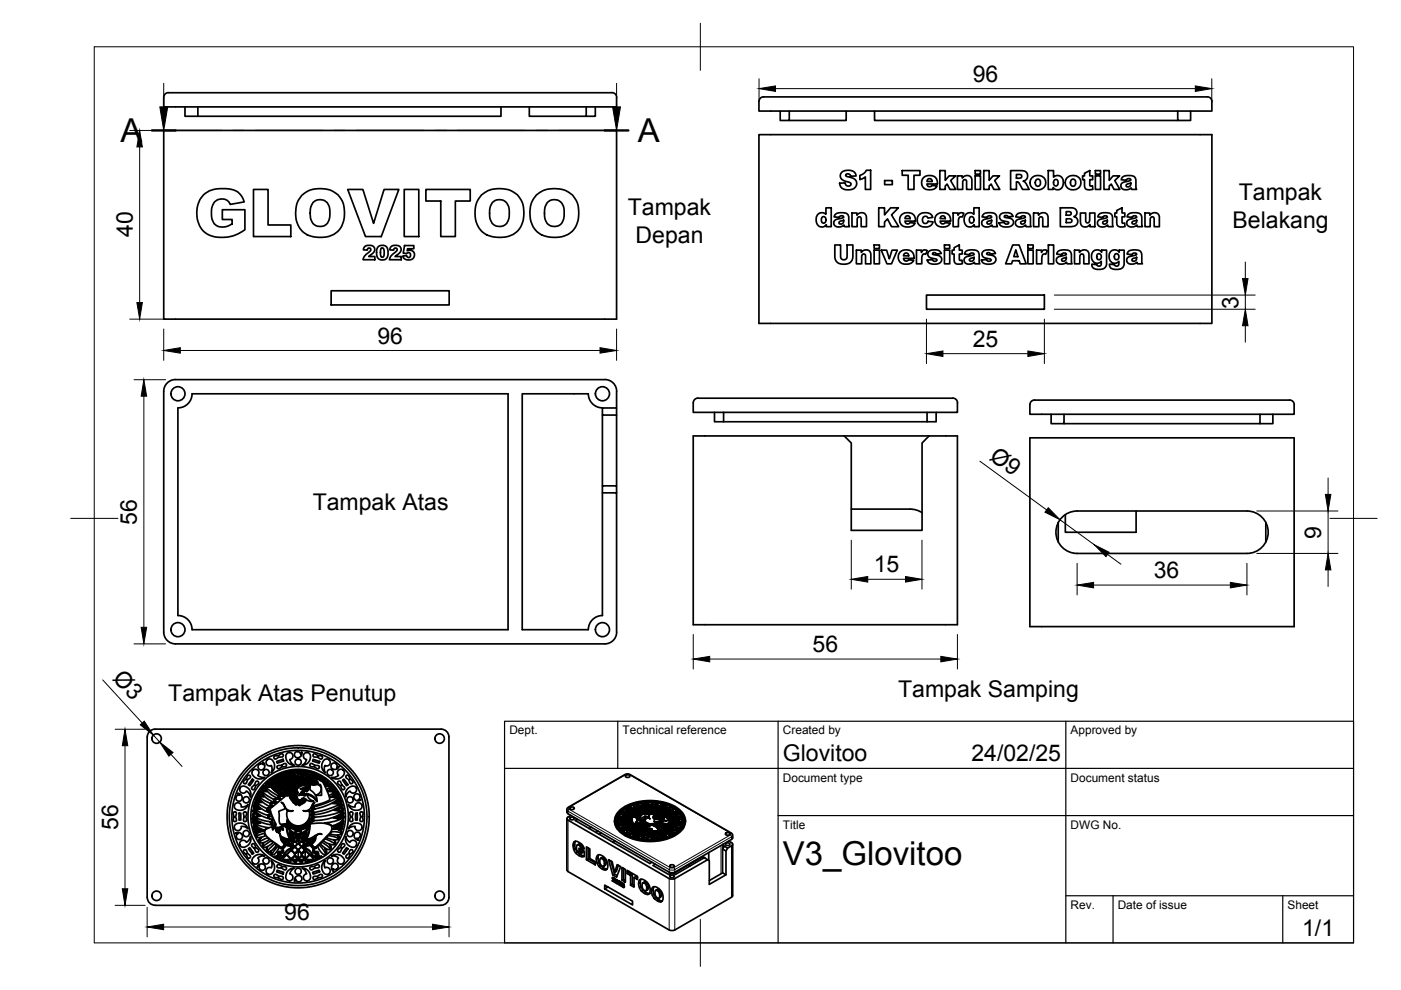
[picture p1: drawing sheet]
<svg xmlns="http://www.w3.org/2000/svg" width="297mm" height="210mm" viewBox="0 0 297 210" stroke-linecap="round" stroke-linejoin="round" font-family="sans-serif">
<defs><g id="words">
<g font-size="7">
<text x="25.5" y="30.2">A</text>
<text x="135.2" y="30.2">A</text>
<text x="166" y="183.4">V3_Glovitoo</text>
</g>
<g font-size="4.9">
<text x="206.2" y="17.3">96</text>
<text x="133.1" y="45.6">Tampak</text>
<text x="262.7" y="42.5">Tampak</text>
<text x="28.2" y="50.3" transform="rotate(-90 28.2 50.3)">40</text>
<text x="134.8" y="51.5">Depan</text>
<text x="261.3" y="48.3">Belakang</text>
<text x="262.6" y="65.4" transform="rotate(-90 262.6 65.4)">3</text>
<text x="80" y="72.8">96</text>
<text x="206.2" y="73.5">25</text>
<text x="209.6" y="97.3" transform="rotate(36 209.6 97.3)">Ø9</text>
<text x="29" y="111.2" transform="rotate(-90 29 111.2)">56</text>
<text x="66.3" y="108.1">Tampak Atas</text>
<text x="280.1" y="114.2" transform="rotate(-90 280.1 114.2)">9</text>
<text x="185.3" y="121.4">15</text>
<text x="244.6" y="122.6">36</text>
<text x="23.7" y="144" transform="rotate(47 23.7 144)">Ø3</text>
<text x="172.3" y="138.3">56</text>
<text x="35.7" y="148.6">Tampak Atas Penutup</text>
<text x="190.4" y="147.9">Tampak Samping</text>
<text x="166" y="161.4">Glovitoo</text>
<text x="206" y="161.4">24/02/25</text>
<text x="25" y="176" transform="rotate(-90 25 176)">56</text>
<text x="60.3" y="195.1">96</text>
<text x="276.1" y="198.6">1/1</text>
</g>
<g font-size="2.5">
<text x="108" y="155.7">Dept.</text>
<text x="132" y="155.7">Technical reference</text>
<text x="166" y="155.7">Created by</text>
<text x="227" y="155.7">Approved by</text>
<text x="166" y="165.7">Document type</text>
<text x="227" y="165.7">Document status</text>
<text x="166" y="175.7">Title</text>
<text x="227" y="175.7">DWG No.</text>
<text x="227" y="192.7">Rev.</text>
<text x="237" y="192.7">Date of issue</text>
<text x="273" y="192.7">Sheet</text>
</g>
</g></defs>
<!-- layer: Visible -->
<g fill="none" stroke="#000" stroke-width=".36">
<path d="M35.7 19.7h94M35.7 19.6a1.01 1.01 0 0 0-1 1M129.7 19.6a1.01 1.01 0 0 1 1 1M34.7 27.7h96v40h-96zM34.7 20.7v2h96v-2M39.2 22.7v2h2.8v-2M106.2 22.7v2h-64.2M112.2 22.7v2h12.1v-2M126.2 22.7v2h-1.9M160.9 28.5h96v40.1h-96zM161.9 20.5h94M165.4 23.6v1.9h1.9v-1.9"/>
<path d="M178.4 36.6l.9-.5a1.6 1.6 0 0 1 2.2 1.2l-1.2 .1a.5 .5 0 0 0-.4-.6 .5 .5 0 0 0-.6 .5l.8 .2a1.43 1.43 0 0 1 1.5 1.6v.2a2.04 2.04 0 0 1-3.5 0l-.1-.4 1.2-.1v.2a.57 .57 0 0 0 .7 .5 .57 .57 0 0 0 .5-.7l-.4-.2a1.72 1.72 0 0 1-1.8-1.4zM179.4 23.6v1.9h-12.1M182.3 37.2a2.13 2.13 0 0 0 1.4-1.1h.9v4.1h-1.1v-2.7l-1.2 .6zM185.4 23.6v1.9h64.3M187.6 38.3h1.6v.9h-1.6zM191.3 36.2h3.8v1h-1.3v3h-1.2v-3h-1.3zM195.8 37.6l.9-.4a1.56 1.56 0 0 1 2.1 1.8h-2.3a.57 .57 0 0 0 .4 .6 .57 .57 0 0 0 .7-.3l1.1 .1a1.74 1.74 0 0 1-2.1 .8 1.74 1.74 0 0 1-1.1-1.9zM196.7 38.1l.1-.2a.54 .54 0 0 1 .8 .6h-1.1zM199.3 36.2h1.1v2l.8-.9h1.4l-1.1 1 1.1 1.9h-1.2l-.6-1.2-.4 .4v.8h-1.1zM203 37.3h1v.5a1.07 1.07 0 0 1 1.3-.6 1.07 1.07 0 0 1 .8 1.1v1.9h-1.2v-1.6a.45 .45 0 0 0-.5-.5 .45 .45 0 0 0-.3 .7v1.4h-1.1zM206.8 36.2h1.1v.7h-1.1zM206.8 37.3h1.1v2.9h-1.1z"/>
<path d="M208.6 36.2h1.1v2l.8-.9h1.4l-1 1 1.1 1.9h-1.3l-.6-1.2-.4 .4v.8h-1.1zM214.3 36.2h2a1.45 1.45 0 0 1 1.4 .4v.1a1.15 1.15 0 0 1-.8 1.7l.6 .4 .7 1.4h-1.4l-.8-1.5-.3-.1h-.2v1.6h-1.2zM215.5 37h.5a.43 .43 0 0 1 .6 .4 .43 .43 0 0 1-.6 .4h-.5zM218.8 37.6a1.63 1.63 0 0 1 2.3-.1 1.63 1.63 0 0 1 .2 2.3 1.64 1.64 0 0 1-2.2 .2 1.64 1.64 0 0 1-.4-2.1zM219.7 38.2l.2-.2a.72 .72 0 0 1 .7 .8 .72 .72 0 0 1-.8 .6 .96 .96 0 0 1-.1-1.2zM222.2 36.2h1.2v1.4a1.3 1.3 0 0 1 1.6-.1 1.3 1.3 0 0 1 .4 1.6v.1a1.16 1.16 0 0 1-.9 1 1.16 1.16 0 0 1-1.2-.5v.5h-1.1zM223.6 38.1a.53 .53 0 0 1 .6 .1 .53 .53 0 0 1 .1 .7 .5 .5 0 0 1-.5 .5 .5 .5 0 0 1-.4-.7zM226.2 37.8a1.65 1.65 0 0 1 2.2-.4 1.65 1.65 0 0 1 .6 2.1 1.64 1.64 0 0 1-2.3 .6 1.64 1.64 0 0 1-.5-2.3zM227.1 38.2l.3-.2a.72 .72 0 0 1 .7 .8 .72 .72 0 0 1-.8 .6l-.3-.4zM229.9 36.7l1.2-.5v1.1h.6v.8h-.6v1a.33 .33 0 0 0 .1 .4 .33 .33 0 0 0 .4-.1l.1 .7a1.19 1.19 0 0 1-1.7-.5l-.1-1.5h-.4v-.8h.4zM232.2 36.2h1.1v.7h-1.1zM232.2 37.3h1.1v2.9h-1.1z"/>
<path d="M234.1 36.2h1.1v2l.8-.9h1.4l-1.1 1 1.1 1.9h-1.2l-.6-1.2-.4 .4v.8h-1.1zM237.9 37.7a2.35 2.35 0 0 1 2.8 0l.1 .4v1.5l.2 .6h-1.1l-.1-.4a1.22 1.22 0 0 1-1.2 .5 1.22 1.22 0 0 1-1-1l.4-.6 1.5-.4a.28 .28 0 0 0 .2-.4 .28 .28 0 0 0-.5 0l-.4 .3-1.1-.1zM238.8 39.2l1-.4v.2a.52 .52 0 0 1-.4 .6 .52 .52 0 0 1-.6-.3zM249.7 23.6v1.9h2.7v-1.9M256 20.5a.97 .97 0 0 1 .9 1v2.1h-96v-2.1a1.01 1.01 0 0 1 1-1M43.2 41.3a7 7 0 0 1 7-.8 3.8 3.8 0 0 1 1.6 2.3l-3 .5a1.98 1.98 0 0 0-3.4-.4 4.2 4.2 0 0 0 .3 4.8 2.99 2.99 0 0 0 3.5-.2v-1h-2.1v-2h4.8v4.2a7.6 7.6 0 0 1-8.3 .7 5.8 5.8 0 0 1-.4-8.1zM53.7 40.2h3.1v7.5h4.9v2.5h-8zM64.1 41.4l1.3-1 .9-.3 1.8-.1 1.6 .2a4.9 4.9 0 0 1 3.3 5.6 4.6 4.6 0 0 1-5.6 4.5 4.8 4.8 0 0 1-4.7-5.9l.4-1.5zM66.5 42.8a2.09 2.09 0 0 1 2.4-.2 2.09 2.09 0 0 1 1 2.2 2.67 2.67 0 0 1-1.5 3.2 2.15 2.15 0 0 1-2.6-2.5 3.5 3.5 0 0 1 .7-2.7zM73.7 40.2h3.2l2.3 7.2 2.2-7.2h3.2l-3.8 10h-3.3zM77.3 52.3a1.24 1.24 0 0 1 1.4-.3 1.24 1.24 0 0 1 .7 1.1l-.3 .6-.9 .7h1.3v.7h-2.5a2.13 2.13 0 0 1 1.2-1.6l.3-.3a.37 .37 0 0 0-.2-.6 .37 .37 0 0 0-.4 .4h-.9zM80.1 52.4l.7-.4a1.24 1.24 0 0 1 1.5 1.7 1.26 1.26 0 0 1-1.4 1.4 1.26 1.26 0 0 1-1.1-1.7z"/>
<path d="M80.9 52.6a.47 .47 0 0 1 .5 .1 .47 .47 0 0 1 0 .6v.3a.64 .64 0 0 1-.4 .9l-.2-.2-.1-.4v-.7zM82.9 52.3a1.31 1.31 0 0 1 2.1 .6 2.21 2.21 0 0 1-1.2 1.5h1.3v.7h-2.5a2.31 2.31 0 0 1 1.2-1.6l.3-.3a.37 .37 0 0 0-.2-.6 .37 .37 0 0 0-.4 .4h-.9zM85.7 40.2h3.1v10h-3.1zM85.8 52.1h1.9v.6h-1.3l-.1 .5 .4-.1 .7 .1a1.13 1.13 0 0 1 .3 1.5 1.13 1.13 0 0 1-1.6 .4l-.5-.3-.2-.5 .8-.1a.46 .46 0 0 0 .7 .3 .46 .46 0 0 0 .1-.7 .46 .46 0 0 0-.8 0l-.7-.1zM90.3 40.2h9.4v2.4h-3.2v7.6h-3v-7.6h-3.2zM102.1 41.4l1.3-.9 .9-.4 1.9-.1 1.5 .2a4.9 4.9 0 0 1 3.3 5.8 4.6 4.6 0 0 1-5.5 4.3 4.7 4.7 0 0 1-4.8-5.7l.4-1.7zM104.4 43a2.09 2.09 0 0 1 2.4-.5 2.09 2.09 0 0 1 1.2 2.3 2.67 2.67 0 0 1-1.6 3.2 2.15 2.15 0 0 1-2.6-2.5 3.8 3.8 0 0 1 .6-2.5zM113.7 41.4l1.3-.9 1-.4 1.8-.1 1.5 .2a5 5 0 0 1 3.3 6 4.6 4.6 0 0 1-5.5 4.1 4.7 4.7 0 0 1-4.7-5.7l.4-1.8zM116 43a2.09 2.09 0 0 1 2.5-.5 2.09 2.09 0 0 1 1.1 2.3 2.7 2.7 0 0 1-1.4 3.1 2.15 2.15 0 0 1-2.8-2.4 3.5 3.5 0 0 1 .6-2.5zM173.4 45.5a1.23 1.23 0 0 1 1.7-.1v-1.3h1.1v4h-1v-.5a1.23 1.23 0 0 1-1.5 .4 1.23 1.23 0 0 1-.7-1.4l.1-.6zM174.3 46.1a.66 .66 0 0 1 .9 .4 .66 .66 0 0 1-.6 .8 .72 .72 0 0 1-.4-1zM177 51.9h1.2v2.7l.3 .3 .3 .2a.67 .67 0 0 0 .8-.7v-2.5h1.2v2.4a1.72 1.72 0 0 1-2.3 1.7 1.53 1.53 0 0 1-1.5-1.7z"/>
<path d="M177 45.5a2.35 2.35 0 0 1 2.8 0l.2 .5v1.5l.1 .6h-1l-.2-.4a1.22 1.22 0 0 1-1.2 .5 1.22 1.22 0 0 1-.9-.9l.3-.7 1-.3a.65 .65 0 0 0 .8-.4 .57 .57 0 0 0-1 .2l-1.1-.1zM177.9 47l1-.3v.2a.52 .52 0 0 1-.4 .6 .52 .52 0 0 1-.6-.4zM180.6 45.2h1.1v.4a1.08 1.08 0 0 1 1.2-.5 1.08 1.08 0 0 1 .8 1.1v1.9h-1.1v-1.6a.46 .46 0 0 0-.6-.5 .46 .46 0 0 0-.3 .7v1.4h-1.1zM181.6 53h1v.5a1.07 1.07 0 0 1 1.3-.5 1.07 1.07 0 0 1 .7 1.1v1.8h-1.1v-1.6a.45 .45 0 0 0-.5-.4 .45 .45 0 0 0-.3 .7v1.3h-1.1zM185.3 51.9h1.2v.8h-1.2zM185.3 53h1.2v2.9h-1.2zM186.3 44.1h1.2v1.5l1.3-1.5h1.7l-1.5 1.5 1.5 2.5h-1.5l-.8-1.7-.7 .7v1h-1.2zM186.8 53h1.2l.6 1.9 .5-1.9h1.1l-1.2 2.9h-1zM190.9 53.4l1-.4a1.54 1.54 0 0 1 1.9 1.8h-2.2a.59 .59 0 0 0 .4 .5 .59 .59 0 0 0 .6-.2l1.1 .1a1.96 1.96 0 0 1-3.1 0l-.1-1zM191.1 45.6a1.73 1.73 0 0 1 1.9-.4 1.73 1.73 0 0 1 1.1 1.7h-2.2a.57 .57 0 0 0 .4 .6 .57 .57 0 0 0 .6-.3l1.1 .1a1.84 1.84 0 0 1-3.2-.3v-.8zM191.7 53.8l.2-.1a.54 .54 0 0 1 .5 0 .54 .54 0 0 1 .3 .5h-1.1zM192 45.9a.54 .54 0 0 1 .7-.1 .54 .54 0 0 1 .3 .5h-1.1z"/>
<path d="M194.3 53h1v.5a.8 .8 0 0 1 1.3-.4l-.3 .8a.57 .57 0 0 0-.7 .1 .57 .57 0 0 0-.2 .6v1.3h-1.1zM194.9 45.5a1.81 1.81 0 0 1 2.9 .6l-1.1 .1a.66 .66 0 0 0-.9-.2 .66 .66 0 0 0-.2 1 .58 .58 0 0 0 .6 .4 .58 .58 0 0 0 .6-.5l1 .1a1.76 1.76 0 0 1-1.7 1.1 1.76 1.76 0 0 1-1.6-1.3l.1-.8zM196.9 53.4a1.81 1.81 0 0 1 2.7 .4l-1.1 .1-.3-.3a.26 .26 0 0 0-.4 0 .26 .26 0 0 0 0 .3l.2 .1a1.36 1.36 0 0 1 1.7 1 1.11 1.11 0 0 1-1.3 1 1.88 1.88 0 0 1-1.6-.4l-.2-.5 1.1-.1a.45 .45 0 0 0 .5 .4 .45 .45 0 0 0 .4-.4l-.2-.1a1.65 1.65 0 0 1-1.7-.8zM198.6 45.5a1.72 1.72 0 0 1 2-.3 1.72 1.72 0 0 1 .9 1.7h-2.2a.59 .59 0 0 0 .4 .6 .59 .59 0 0 0 .7-.3l1.1 .1a1.85 1.85 0 0 1-3.3-.3v-.1a1.5 1.5 0 0 1 .4-1.4zM199.5 45.9a.54 .54 0 0 1 .6-.1 .54 .54 0 0 1 .3 .5h-1.1zM200.2 51.9h1.2v.8h-1.2zM200.2 53h1.2v2.9h-1.2zM202.1 45.2h1v.4a.79 .79 0 0 1 1.3-.4l-.5 .8a.57 .57 0 0 0-.6 .1 .57 .57 0 0 0-.1 .6v1.4h-1.1zM202.3 52.5l1.1-.6v1.1h.6v.9h-.6v1a.33 .33 0 0 0 .2 .3 .33 .33 0 0 0 .4 0v.7a1.18 1.18 0 0 1-1.7-.6v-1.4h-.4v-.9h.4zM204.7 53.4a2.33 2.33 0 0 1 2.8 .1l.3 2.4h-1.1l-.1-.3a1.22 1.22 0 0 1-1.3 .5 1.22 1.22 0 0 1-.9-1l.2-.5 .3-.1 1.6-.5a.51 .51 0 0 0-.5-.4 .51 .51 0 0 0-.5 .4l-1-.1zM204.7 45.5a1.23 1.23 0 0 1 1.8-.1v-1.3h1.1v4h-1v-.5a1.23 1.23 0 0 1-1.5 .4 1.23 1.23 0 0 1-.7-1.4l.1-.6zM205.5 55l1-.4v.3a.48 .48 0 0 1-.4 .5 .48 .48 0 0 1-.6-.4z"/>
<path d="M205.7 46.1a.66 .66 0 0 1 .8 .4 .66 .66 0 0 1-.5 .8h-.1a.7 .7 0 0 1-.4-1zM208.3 53.4a1.89 1.89 0 0 1 2.7 .2l.1 .2-1.1 .1-.3-.3a.28 .28 0 0 0-.4 0 .28 .28 0 0 0-.1 .3l.3 .1a1.41 1.41 0 0 1 1.6 .9 1.08 1.08 0 0 1-1.2 1.1 1.87 1.87 0 0 1-1.7-.5l-.1-.4 1.1-.1a.46 .46 0 0 0 .4 .4 .46 .46 0 0 0 .5-.4l-.2-.1a1.58 1.58 0 0 1-1.7-.8zM208.4 45.5a2.33 2.33 0 0 1 2.8 .1l.3 2.5h-1.1l-.1-.4a1.22 1.22 0 0 1-1.2 .5 1.22 1.22 0 0 1-1-.9l.4-.7 .9-.3a.65 .65 0 0 0 .8-.4 .55 .55 0 0 0-.9 .2l-1.1-.1zM209.3 47l.9-.3v.2a.51 .51 0 0 1-.3 .6 .51 .51 0 0 1-.6-.4zM212.1 45.5a1.79 1.79 0 0 1 2.7 .4l-1.1 .1-.3-.3a.28 .28 0 0 0-.3 0 .28 .28 0 0 0-.1 .4h.2a1.36 1.36 0 0 1 1.7 1 1.15 1.15 0 0 1-1.3 1 1.74 1.74 0 0 1-1.6-.5l-.2-.3 1.1-.1a.45 .45 0 0 0 .5 .4 .45 .45 0 0 0 .4-.5l-.2-.1a1.65 1.65 0 0 1-1.7-.8zM214.7 51.9h1.4l1.5 4h-1.3l-.2-.6h-1.4l-.2 .6h-1.3zM215.4 53l.4 1.4h-.9zM215.5 45.5a2.33 2.33 0 0 1 2.8 .1l.3 2.5-1.1-.1a.19 .19 0 0 0-.1-.2 .19 .19 0 0 0-.3 .1l-.5 .2a1.05 1.05 0 0 1-1.3-.6 .85 .85 0 0 1 .9-1.1l1.2-.3a.51 .51 0 0 0-.5-.4 .51 .51 0 0 0-.5 .4l-1-.1zM216.4 47.1l1-.4v.2a.51 .51 0 0 1-.4 .6 .51 .51 0 0 1-.6-.4zM217.9 51.9h1.2v.8h-1.2zM217.9 53h1.2v2.9h-1.2zM219.1 45.2h1.1v.4a1.08 1.08 0 0 1 1.2-.5 1.08 1.08 0 0 1 .8 1.1v1.9h-1.1v-1.6a.45 .45 0 0 0-.6-.5 .45 .45 0 0 0-.2 .7v1.4h-1.2z"/>
<path d="M219.8 53h1v.5a.79 .79 0 0 1 1.3-.4l-.4 .8a.56 .56 0 0 0-.6 .1 .56 .56 0 0 0-.2 .6v1.3h-1.1zM222.3 51.9h1.1v4h-1.1zM224.3 53.4a2.33 2.33 0 0 1 2.7 .1l.3 2.4h-1l-.2-.3a1.22 1.22 0 0 1-1.2 .5 1.22 1.22 0 0 1-.9-1l.2-.5 .2-.1 1.7-.5a.51 .51 0 0 0-.5-.4 .51 .51 0 0 0-.5 .4l-1.1-.1zM224.8 44.1h2.3a.97 .97 0 0 1 1.2 .6 .97 .97 0 0 1-.6 1.2l.3 .2a1.13 1.13 0 0 1 .4 1.3 1.13 1.13 0 0 1-1.3 .7h-2.3zM225.1 55l1-.4v.3a.48 .48 0 0 1-.5 .5 .48 .48 0 0 1-.5-.4zM226.1 44.9h.5a.4 .4 0 0 1 .5 .4 .4 .4 0 0 1-.5 .3h-.5zM226.1 46.4h.6a.43 .43 0 0 1 .6 .4 .43 .43 0 0 1-.6 .4h-.6zM227.8 53h1.1v.5a1.07 1.07 0 0 1 1.2-.5 1.07 1.07 0 0 1 .8 1.1v1.8h-1.1v-1.6a.46 .46 0 0 0-.6-.4 .46 .46 0 0 0-.3 .7v1.3h-1.1zM229.1 45.2h1.1v1.6a.45 .45 0 0 0 .5 .4 .45 .45 0 0 0 .3-.6v-1.4h1.1v2.9h-1v-.5a1.08 1.08 0 0 1-1.3 .5 1.08 1.08 0 0 1-.7-1.1zM231.8 53.3a1.18 1.18 0 0 1 1.8 .2v-.5h1v2.8a1.33 1.33 0 0 1-1.7 1.3h-.4a.95 .95 0 0 1-1-1.1l1.1 .1a.48 .48 0 0 0 .6 .3 .48 .48 0 0 0 .3-.5v-.5a1.24 1.24 0 0 1-1.6 .2 1.24 1.24 0 0 1-.5-1.5zM232.6 53.9a.56 .56 0 0 1 .8 .1 .56 .56 0 0 1 .1 .7 .51 .51 0 0 1-.7 .3 .51 .51 0 0 1-.3-.7zM232.9 45.5a2.33 2.33 0 0 1 2.8 .1l.3 2.5-1.1-.1a.2 .2 0 0 0-.2-.2 .2 .2 0 0 0-.2 .1l-.5 .2a1.09 1.09 0 0 1-1.3-.6 .88 .88 0 0 1 .9-1.1l1.2-.3a.5 .5 0 0 0-.5-.4 .5 .5 0 0 0-.5 .4l-1-.1z"/>
<path d="M233.8 47l1-.3v.2a.51 .51 0 0 1-.4 .6 .51 .51 0 0 1-.6-.4zM235.5 53.3a1.18 1.18 0 0 1 1.8 .2v-.5h1v2.8a1.33 1.33 0 0 1-1.7 1.3h-.4a.95 .95 0 0 1-1-1.1l1.1 .1a.48 .48 0 0 0 .6 .3 .48 .48 0 0 0 .3-.5v-.5a1.24 1.24 0 0 1-1.6 .2 1.24 1.24 0 0 1-.4-1.5zM236.4 53.9h.1a.57 .57 0 0 1 .6 .1 .57 .57 0 0 1 .1 .7 .51 .51 0 0 1-.7 .3 .51 .51 0 0 1-.2-.7zM236.8 44.6l1.1-.5v1.1h.6v.8h-.6v1a.32 .32 0 0 0 .2 .4 .32 .32 0 0 0 .3-.1l.1 .7a1.21 1.21 0 0 1-1.7-.6v-1.4h-.4v-.8h.4zM239.1 45.5a2.33 2.33 0 0 1 2.8 .1l.3 2.5h-1l-.1-.4a1.27 1.27 0 0 1-2.2-.3 .87 .87 0 0 1 .9-1l.4-.1a.65 .65 0 0 0 .8-.4 .57 .57 0 0 0-1 .2l-1-.1zM239.2 53.4a2.33 2.33 0 0 1 2.7 .1l.3 2.4h-1.1a.21 .21 0 0 0-.2-.2 .21 .21 0 0 0-.2 .1l-.4 .2a1.2 1.2 0 0 1-1.3-.4l-.1-.2a.86 .86 0 0 1 .9-1.1l.9-.2a.28 .28 0 0 0 .2-.4 .28 .28 0 0 0-.4 0l-.5 .3-1-.1zM240.1 47l.9-.3v.2a.52 .52 0 0 1-.4 .6 .52 .52 0 0 1-.6-.4zM240.1 54.9l.9-.3v.2a.5 .5 0 0 1-.4 .6 .5 .5 0 0 1-.6-.4zM242.8 45.2h1v.4a1.08 1.08 0 0 1 1.2-.5 1.08 1.08 0 0 1 .8 1.1v1.9h-1.1v-1.6a.46 .46 0 0 0-.5-.5 .46 .46 0 0 0-.3 .7v1.4h-1.1zM70.2 61.7h25v3h-25zM196.4 62.6h25v3h-25zM34.7 83v51a2.51 2.51 0 0 0 2.5 2.5h91a2.51 2.51 0 0 0 2.5-2.5"/>
<path d="M37.2 80.5h91M37.2 80.5a2.51 2.51 0 0 0-2.5 2.5M37.7 86.5a2.99 2.99 0 0 0 3-3h67v50h-67a2.99 2.99 0 0 0-3-3zM127.7 88v15M127.7 86.5a3 3 0 0 1-3-3h-14v50h14a2.99 2.99 0 0 1 3-3v-26M128.2 80.5a2.51 2.51 0 0 1 2.5 2.5M130.7 83v20M130.7 86.5h-3v1.5h3M147 92.4h32l1.5 1.5v18.6h15v-18.6l1.5-1.5h6v40.1h-56zM147 85.4v2h56v-2M148 84.4h54M148 84.4a1.01 1.01 0 0 0-1 1"/>
<path d="M151.5 87.4v2h1.9v-2M153.4 89.4h43.2M179 92.4h18M196.6 87.4v2h1.9v-2M202 84.4a1.01 1.01 0 0 1 1 1M218.4 92.8h56v40.1h-56zM219.4 84.8a1.01 1.01 0 0 0-1 1v2h56v-2a1.34 1.34 0 0 0-1.6-1h-53.4M222.9 87.8v2h2.7v-2M267.1 87.8v2h-41.5M269.9 87.8v2h-2.8M130.7 104.5v-1.5h-3v1.5h3v29.5M180.5 107.9h12.5l1.5 .3 1 .5"/>
<path d="M224.4 110.8v4.1M228.4 108.3h36a4.5 4.5 0 0 1 4.5 4.5 4.5 4.5 0 0 1-4.5 4.5h-36M228.4 108.3a4.5 4.5 0 0 0-4.5 4.5 4.5 4.5 0 0 0 4.5 4.5M240.9 108.3v4.6h-15v-3.8M268.4 110.8v4.1M31.7 155.1l.7-.4 .5-.1h60.6a1.66 1.66 0 0 1 1.7 1.7v34a1.7 1.7 0 0 1-1.7 1.7l-60.6-.1a1.7 1.7 0 0 1-1.7-1.6v-34l.1-.5zM60.8 159.8a.75 .75 0 0 1 1.2 .2 .75 .75 0 0 1-.6 1 1.94 1.94 0 0 0 1 1.3l-.9-.3-.6-.5-.3-.9v-.4zM62.6 159.5a.66 .66 0 0 1 .7-.1 .66 .66 0 0 1 .4 .5l.2-.5v.8l-.7 .4a.66 .66 0 0 1-.7-.3 .66 .66 0 0 1 .1-.8zM64.5 159.8a.85 .85 0 0 1 1.1 0 .85 .85 0 0 1 .2 1.1l-.3 .6-.4 .4-1.1 .4a1.94 1.94 0 0 0 1-1.3 .76 .76 0 0 1-.6-.5 .76 .76 0 0 1 .1-.7zM66.4 159.9h.5a1.16 1.16 0 0 0 1.2 .3l.3 .3v.2l-.4 .2-.7-.4h-.8l-.1-.2zM49.6 172.2h.4l.1 .3a1.24 1.24 0 0 0 0 1.3v.3l-.3 .1-.3-.1-.1-.3a1.24 1.24 0 0 0 0-1.3zM49.8 170.4a.75 .75 0 0 1 .9-.1 .75 .75 0 0 1 .4 .8 1.89 1.89 0 0 0 1.5-.5l-.3 .5-.5 .5-.7 .2h-.6a.81 .81 0 0 1-.7-.5 .81 .81 0 0 1 0-.9z"/>
<path d="M49.9 174.9l.6-.4 .9 .1 .8 .5 .4 .6a1.59 1.59 0 0 0-1.5-.4 .74 .74 0 0 1-.9 .8 .74 .74 0 0 1-.3-1.2zM49.9 176.7l.8-.2 .6 .5a.66 .66 0 0 1-.2 .9 .66 .66 0 0 1-.9-.3 .66 .66 0 0 1 .3-.9zM50.4 168.2l.7 .3 .2 .8a.66 .66 0 0 1-.7 .6 .66 .66 0 0 1-.6-.8 .66 .66 0 0 1 .8-.5zM50.7 172.4h.4v1.5h-.4zM51 178.4a.85 .85 0 0 1 1.3 .2l.5-.5 .3-.8v1.1l-.6 .9a.9 .9 0 0 1-1.1 .4 .9 .9 0 0 1-.6-.9zM51.1 166.9a1.54 1.54 0 0 1 2.1 1.2l-.1 .9a1.54 1.54 0 0 0-.9-1.2 .74 .74 0 0 1-1.1 .2 .74 .74 0 0 1 0-1.1zM51.7 172.2h.5l.1 .3a1.24 1.24 0 0 0 0 1.3l-.1 .3-.3 .1-.2-.1-.1-.3a1.24 1.24 0 0 0 0-1.3zM52.5 164.4l.5 .1v.5a1.18 1.18 0 0 0-.7 1l-.3 .2-.3-.1-.1-.2 .1-.3a1.26 1.26 0 0 0 .8-1.1zM52.6 180l.4-.3 .8 1.2-.3 .2zM53.4 179l.4-.1 .2 .2a1.2 1.2 0 0 0 .8 1v.5l-.5 .1-.3-.8-.6-.5zM53.5 165.2l.3 .2-.8 1.2-.4-.2zM53.6 173.2l1.6-.3 .1 .1-1.4 .2 2.6 .9a1.26 1.26 0 0 1 1.2 .7l.1 .1-2.7-.7z"/>
<path d="M53.7 174.6l1.7-.2-1.3 .3 1.3 .5 1.5 .3-.3 .1a1 1 0 0 1-1.5 0zM53.7 163.2a.75 .75 0 0 1 1 .2 .75 .75 0 0 1 0 1 1.81 1.81 0 0 0 1.5 .4l-.9 .4-1-.2a1.05 1.05 0 0 1-.6-1.8zM53.8 171.4l1.3-.1 .2 .2h-1.3l1.3 .8 1.4 .6 .6 .8-2.3-1zM54.1 170h1.4l.1 .1h-1.3l1.3 .8a2.3 2.3 0 0 1 1.3 1.3l.2 .1-1.8-.9-.7-.7zM54.3 165.7l.3-.1 .2 .1 .1 .3-.2 .2a1.15 1.15 0 0 0-.7 1.1l-.4 .1-.2-.1-.1-.3 .7-.6zM54.4 176.6l.7-.3 1-.2v.1l-1.2 .3-.5 .4-.1 .4 1.7-.6 .3 .5-1.4 .4a.56 .56 0 0 1-.6-.2 .56 .56 0 0 1 .1-.8zM54.5 168.7h1.4l.2 .2h-1.3l1.5 1a1.18 1.18 0 0 1 1.2 1.1l-.9-.3-1-.7zM54.9 162.1a.66 .66 0 0 1 1 .1l-.2-.6 .4 .6v.5l-.2 .3a.65 .65 0 0 1-1 .1 .65 .65 0 0 1 0-1zM55.2 167.6l1.4 .1 .1 .1-1.3-.1 2.2 1.5a.54 .54 0 0 1 .5 .7l.1 .2-.6-.2-1.2-.7-.7-.8zM55.2 177.6l.3-.1-.4 .5-.1 .5 1.7-.9 .4 .4-1.3 .7a.62 .62 0 0 1-.9-.2 .62 .62 0 0 1 .3-.9zM55.8 178.7h.1l-.1 .8 1.7-1.2 .4 .3-.9 .7-.9 .4-.5-.2zM55.9 166.6l.6 .1a1.34 1.34 0 0 1 1.4 .5l1.8 1.4h-.3l-1.4-1.2a1.1 1.1 0 0 0-1.1-.6h-.7l2.3 1.7a.63 .63 0 0 1 .4 .7l-1.7-.9-.5-.5z"/>
<path d="M56.3 175.9l1.7-.7-.2 .3v.5l.5-.6h.2l-.1 .5 .3 .5 .2-.4v-.5l.1 .5 .3 .4 .2-.4-.1-.6 .2 .4 .5 .2-.2-.5a.23 .23 0 0 1-.2-.2 .23 .23 0 0 1 .2-.3 .23 .23 0 0 1 .2 .1l.4 .3v-.4l-.4-.3h.6a5.8 5.8 0 0 0 .8 3.2l-1.3-.3a.8 .8 0 0 1-.8-.8l-.4-.3-.3-.1 .6 .5 .3 1.1 .3 .5a.61 .61 0 0 1 .3 .7 .61 .61 0 0 1-.6 .5l-.8-.6a7 7 0 0 1-2.5-2.1l-.2-.5zM56.6 179.6l.2-.1-.2 .6 .1 .4 1.6-1.7 .4 .3-.7 .9a.78 .78 0 0 0-.4 1.1l1.4-1.8a.47 .47 0 0 1 0 .8l-1 1.1h-.4l-.2-.3a.25 .25 0 0 0-.1-.3 .25 .25 0 0 0-.3 .1 .57 .57 0 0 1-.6-.4 .57 .57 0 0 1 .2-.6zM56.6 161.2a.97 .97 0 0 1 1.1-.1 .97 .97 0 0 1 .5 .9l-.1 .9-.6 .9a1.48 1.48 0 0 0 0-1.5 .74 .74 0 0 1-.9-.2 .74 .74 0 0 1 0-.9zM56.7 171.4l.8-.3-.8 .4 .2 .1a.65 .65 0 0 1 .5 .8l-.2-.1a.89 .89 0 0 1-.5-.9zM56.8 172.8l.6-.3-.1 .1a.25 .25 0 0 0-.2 .4 .25 .25 0 0 0 .3 .1h.3l.3 .8-.8-.4zM57.3 171.5l3.3-2.7 .4-.1a.23 .23 0 0 1 .3-.1 .23 .23 0 0 1 .1 .3l.8 1.3h.3l.2 .5 .4-.2a.6 .6 0 0 0 1-.1l.4-.2 .5-.6 .8 .3h.7l-.8-.5-.6-.9 1.3 .6 .8 .9v-.6l-.3-.8h1.3v-1.6l-.3-.7a.62 .62 0 0 1-.6-.6l-.3-.3v.6l-.3-.4a.42 .42 0 0 1 .3-.4 .42 .42 0 0 1 .4 0l1.1 .8 1.2 2.7a.71 .71 0 0 1 .2 .7 .71 .71 0 0 1-.6 .5l-3.1 1 .6-.7h-.2l-1 1.5-.5 .2h-.8l.9 .1a.26 .26 0 0 1 .3-.1 .26 .26 0 0 1 .1 .3 2.39 2.39 0 0 1-2.5 2.9 2.39 2.39 0 0 1-2.1-3.2l.5 .1 .6-.1h-.8l-.4-.2-.8-1.3-.4-.2 .3 .2 .5 1-1.4 .6 .2 2.5 .2 .3 .4-.1 .4 .2-.6 .1v.4l.2 .1a.18 .18 0 0 1 0 .2 .18 .18 0 0 1-.3 0 .18 .18 0 0 1 0-.2 .2 .2 0 0 0-.3 0 .2 .2 0 0 0 .1 .3v.1a.19 .19 0 0 1-.3 0 .19 .19 0 0 1 0-.3 .2 .2 0 0 0-.3-.1 .2 .2 0 0 0 0 .4 .21 .21 0 0 1-.3 0 .21 .21 0 0 1 .1-.3 .28 .28 0 0 0-.3-.2 .28 .28 0 0 0-.2 .2l-.2-.2 .5-.3 .1-.3-.9-2zM57.4 170.3l.5-.1 .4 .1-.8 .1 .4 .5-.3 .2zM57.4 174.2l.6-.3-.2 .1a.24 .24 0 0 0-.2 .4 .24 .24 0 0 0 .4 .1l.4 .2a.24 .24 0 0 1-.1 .3 .24 .24 0 0 1-.3-.1l-.4-.3zM57.8 175.5v.3zM58.1 175.2l.1-.1zM58.1 169.4l.6-.1 .3 .1h-.3a.29 .29 0 0 0-.4 .2 .29 .29 0 0 0 .3 .3l.2 .2-.3 .3-.4-.5zM58.1 160.4l.3-.2a1.2 1.2 0 0 0 1.2-.3l.2-.1 .2 .2-.1 .5h-.8l-.8 .4-.2-.2z"/>
<path d="M58.5 176l.3 .1-.1 .2zM58.7 161.5l1.3-.5 .2 .4-1.4 .4zM58.8 162.5l.3-.2a1.2 1.2 0 0 0 1.1-.4h.3l.2 .1-.1 .5-.8 .1-.8 .4-.2-.2zM59 168.7l.5-.1 .7 .3-.6-.1a.23 .23 0 0 0-.4 0 .23 .23 0 0 0 .2 .3l.2 .3-.3 .3zM59.1 165.4l.9-.6 .4 .1 .2-.3h.5l.3-.2h.4l.5-.2v.2h-.3a.25 .25 0 0 1-.2 .2 .25 .25 0 0 1-.3-.1l-.2 .1a.24 .24 0 0 1-.2 .2 .24 .24 0 0 1-.3 0h-.2a.33 .33 0 0 1-.2 .3 .33 .33 0 0 1-.4-.1l-.1 .1a.34 .34 0 0 1-.5 .3l-.4 .3 .1 .5 .3 .2v.3l.3 .3 .1 .4 .3 .2 .3 .4h.3l.2 .5-1.3-1.1-.7-1.3zM59.2 176.1l.2-.1-.1 .3zM59.2 165.6l.4-.1 .5 .4-.7-.2v.3l.2-.1-.1-.1 .1 .2h-.2l.1-.3 .3 .2-.3 .3-.3-.2zM59.5 177.4l.8 1.2h-.1a1.1 1.1 0 0 1-.7-1.1zM59.6 166.2l.3-.2-.3 .5 .3 .2v-.3h-.2l.2 .1-.1 .1a.22 .22 0 0 1 0-.3 .22 .22 0 0 1 .3 0 .22 .22 0 0 1-.1 .4h-.4l-.1-.2zM59.9 175.8l.1-.1v.2zM59.9 165.3l.4-.1 .4 .4-.5-.3-.2 .2a.16 .16 0 0 0 0 .2 .16 .16 0 0 0 .2-.1 .16 .16 0 0 0 0-.2l-.1 .1h.2l-.2 .1a.18 .18 0 0 1 0-.3 .18 .18 0 0 1 .3 .2l-.1 .2-.2 .1-.2-.2zM59.9 166.8l.3-.2-.3 .5 .3 .2 .1-.3h-.2l.1 .1-.2 .1-.1-.2 .4-.1 .1 .1-.1 .3-.4-.1z"/>
<path d="M60 177.6l.3 .8 .3-.1-.1-.2h-.1v.2v-.2h.2a.19 .19 0 0 1-.3 .2 .19 .19 0 0 1-.1-.2 .19 .19 0 0 1 .3-.1h.2v.3l-.4 .2-.2-.2zM60.1 166l.3-.1 .3 .4-.4-.3-.2 .1 .2 .2v-.2l-.1 .2-.1-.1a.18 .18 0 0 1 .3-.1 .18 .18 0 0 1 0 .3 .18 .18 0 0 1-.3 0l-.1-.2zM60.1 178.6a.44 .44 0 0 1 .5 .3 .44 .44 0 0 1-.2 .6 .58 .58 0 0 1-.5 .4 .58 .58 0 0 1-.6-.2v-.2l.4 .2 .4-.3 .2-.5zM60.4 167.3l.2-.3-.2 .4a.17 .17 0 0 0 0 .3 .17 .17 0 0 0 .3-.1 .17 .17 0 0 0-.1-.2v.2a.21 .21 0 0 1 0-.3 .21 .21 0 0 1 .3 0 .21 .21 0 0 1-.1 .4l-.3 .1-.2-.3zM60.4 166.5l.3-.1 .3 .4-.4-.3-.3 .2 .3 .1v-.1l-.1 .1-.1-.1a.2 .2 0 0 1 .3 .1 .2 .2 0 0 1-.2 .2 .2 .2 0 0 1-.2-.2zM60.6 179.1l.9 .3 .2 .3-1 .8-.8 1h-.3a.5 .5 0 0 1 .4-.8l.1-.4-.2-.3 .4-.3zM60.6 178.8l.7 .3-.3 .1a.29 .29 0 0 1-.3-.1 .29 .29 0 0 1-.1-.3zM60.6 165.7h.4l.3 .4-.4-.4-.3 .2 .2 .2 .1-.1v-.1v.2l-.2-.1a.19 .19 0 0 1 .3-.1 .19 .19 0 0 1 .1 .2 .19 .19 0 0 1-.3 .1l-.2-.2zM60.6 165l.4-.1 .4 .5-.6-.4-.1 .3 .2 .1 .1-.1-.2-.1 .1 .1-.1 .1a.2 .2 0 0 1 .1-.3 .2 .2 0 0 1 .2 .2 .2 .2 0 0 1-.2 .2l-.4-.2zM60.7 178.1l.2 .6 .2 .2 .2-.3h-.3v.1l.1-.1 .1 .1a.19 .19 0 0 1-.3-.1 .19 .19 0 0 1 .1-.2 .19 .19 0 0 1 .3 .1v.3l-.4 .1zM60.8 167.1l.4-.2 .3 .4-.4-.3-.2 .3h.2v-.2l-.1 .2-.1-.1a.19 .19 0 0 1 .3-.1 .19 .19 0 0 1 0 .3 .19 .19 0 0 1-.3 0zM60.8 177.9l.6 .3h.5a.66 .66 0 0 1-1-.1z"/>
<path d="M60.8 175.1l.1 .1a3.1 3.1 0 0 1 .6 2.2l.3 .8-.7-1.4zM60.8 174.6l.4 .7 1 .5a.35 .35 0 0 1 .4 .2 .35 .35 0 0 1 0 .4l.1 .2-1-.4-.6-.8zM60.8 174.3h.2v.3h-.2zM60.9 167.5v.4a.19 .19 0 0 0 .1 .3 .19 .19 0 0 0 .3-.1 .19 .19 0 0 0-.2-.3v.2v-.2l.2 .1a.19 .19 0 0 1-.3 .1 .19 .19 0 0 1 0-.3 .19 .19 0 0 1 .3 0l.1 .3-.4 .2-.2-.2zM60.9 173.7a.27 .27 0 0 1 .2 .3 .27 .27 0 0 1-.3 .2zM61 166.3l.3-.1 .4 .4-.6-.3-.1 .3h.3l-.1-.2v.2h-.2l.2-.3 .2 .3-.2 .2-.2-.1-.1-.2zM61 168.5l.2-.1a.19 .19 0 0 0 .2 0 .19 .19 0 0 0 .1-.2l.1-.1 .1 .2 .3 .2 .6 .1h-1.6zM61.1 174.2l.4 .3-.3 .1zM61.1 167.6l.2-.1 .4 .3 .1-.3-.2 .1 .1 .1-.1-.1h.2l-.1 .2-.2-.1v-.2l.3-.1 .2 .3-.4 .3-.3-.4zM61.1 174.7v-.1a.27 .27 0 0 1 .3 .1 .27 .27 0 0 1 0 .3l-.3-.1zM61.2 165.6l.4-.1 .4 .4-.4-.4-.3 .3 .3 .1-.1-.2v.2l-.2-.1a.21 .21 0 0 1 .3-.1 .21 .21 0 0 1 .1 .2 .21 .21 0 0 1-.3 .1l-.2-.1zM61.2 179.3l.5-.5 .8 .7-.8-.2v-.4z"/>
<path d="M61.3 164.8h.5l.2 .4-.4-.4-.3 .2 .3 .2v-.2l-.1 .2-.1-.1a.21 .21 0 0 1 .3-.1 .21 .21 0 0 1 0 .3 .21 .21 0 0 1-.3 0l-.2-.2zM61.4 176.1l.2 .3 .5 .2-.5-.1zM61.4 166.8h.4l.3 .3-.4-.3-.3 .3h.3v-.1l-.1 .1-.1-.1a.2 .2 0 0 1 .3 0 .2 .2 0 0 1 0 .3 .2 .2 0 0 1-.3-.1l-.2-.1zM61.4 176.5l.4 .6-.2 .6 .1-.6zM61.5 168.6h1.1l-1.1 .4zM61.5 174.5l.4 .3-.1 .2-.3-.1zM61.5 166.2l.4-.2 .4 .5-.5-.4-.2 .3h.3l-.1-.1v.1h-.1a.19 .19 0 0 1 .2-.2 .19 .19 0 0 1 .1 .3 .19 .19 0 0 1-.2 .1l-.3-.2zM61.6 169l.9-.2-.7 .3a.17 .17 0 0 1-.2 .2 .17 .17 0 0 1 0-.3zM61.6 175l.1 .1a.18 .18 0 0 1 .2-.1 .18 .18 0 0 1 .1 .3v.1l-.3 .1-.1-.2zM61.6 179.4h.2a.19 .19 0 0 1 .3 0 .19 .19 0 0 1 0 .3l-.5 .1 .1-.2zM61.7 167.4l.3-.1 .3 .3 .2-.2h-.3l.1 .1v-.2l.1 .1-.1 .2-.2-.3 .3-.1 .2 .3-.3 .2zM61.8 177.7l.2-.1 .2 .2-.3 .6a.37 .37 0 0 0-.2-.6z"/>
<path d="M61.8 169.3l.7-.4-.4 .4a.19 .19 0 0 1-.1 .2 .19 .19 0 0 1-.3 0zM61.8 168h.1l.1 .3 .6 .1h-.7l-.2-.1zM61.9 165.3h.5l.2 .5-.4-.4-.3 .2 .3 .1v-.2v.2l-.2-.1a.21 .21 0 0 1 .3-.1 .21 .21 0 0 1 .1 .3 .21 .21 0 0 1-.3 .1l-.3-.3zM62 178.9l.5-.5 .5 .5-.5 .6zM62 164.7l.4-.2 .3 .5-.5-.4-.2 .3h.3v-.1v.2l-.2-.1 .1-.3 .3 .3-.2 .2h-.2zM62 166.7l.2-.2 .4 .1 .2-.2-.2 .3h-.5v.3l.2-.1v-.2l-.1 .1h.1v.2l-.2-.2v-.1l.3 .1-.1 .3-.3-.1zM62 174.9l.5 .2-.1 .1-.4 .1zM62.1 168l.2-.2 .1 .4 .2 .2-.4-.2zM62.1 169.3l.4-.3-.2 .5-.3 .1zM62.1 176.6l-.1 .6 .2 .5-.3-.5zM62.1 176.6a.43 .43 0 0 1 .5 .5l-.3 1.2-.5 .5 .5-1.1zM62.1 175.4l.4-.2 .3 .4-.4 .2-.2-.1z"/>
<path d="M62.3 166l.3-.1 .3 .4-.4-.3-.2 .1 .2 .2v-.1l-.1-.1 .1 .2h-.1l-.1-.1a.21 .21 0 0 1 .3 0 .21 .21 0 0 1-.1 .3 .21 .21 0 0 1-.3-.2zM62.4 164.2l1.9 .6 .8 .5a1.37 1.37 0 0 1 .5 1.2l-.6-1-.6-.4-1-.2a.95 .95 0 0 1-1-.5zM62.4 167.7l.4-.1 .3 .2 .1 .3-.2 .4-.1-.2 .2-.2-.1-.3h-.4v.4l.3-.1-.1-.2v.2h-.1v-.3l.3 .2-.1 .2-.3 .1-.2-.2zM62.5 165.2h.4l.4 .4-.4-.4-.3 .2a.16 .16 0 0 0 .1 .2 .16 .16 0 0 0 .2-.1l-.1-.1 .1 .1h-.2a.2 .2 0 0 1 .2-.2 .2 .2 0 0 1 .2 .3 .2 .2 0 0 1-.3 .1l-.3-.1zM62.5 169v.7l-.4 .2-.1-.3 .4-.1zM62.6 175.1l.3 .1a.2 .2 0 0 1 .2 .2 .2 .2 0 0 1-.3 .1zM62.6 166.9l.3 .1-.1 .2zM62.7 169l-.1 1-.2 .2-.3-.3 .4-.1zM62.7 178.4l.5-.5 .6 .5-.5 .5-.1-.9zM62.7 177.4l.3 .2 .2-.2 .3 .2 .2-.3 .1 .4-.3 .2h-.6l-.2-.2zM62.7 169.1l.2 .9-.1 .6-.2-.3zM62.8 164.8l1.3 .3 .7 .3 .5 .5 .1 .5a2.11 2.11 0 0 0-2.2-1.2z"/>
<path d="M62.8 166.6l.3 .2-.1 .2zM62.8 176.8l.2 .2h.4l.2-.2 .1 .3-.3 .2-.2-.1-.3 .1-.2-.3zM62.8 165.9l.3-.2 .6 .3-.5-.2-.3 .2a.16 .16 0 0 0 0 .2 .16 .16 0 0 0 .3 0 .16 .16 0 0 0 0-.2l-.1 .2-.2-.2 .2-.2 .2 .1v.3l-.2 .1-.3-.2zM62.8 169l.2 .8 .4 .1-.2 .3-.3-.2zM62.8 175.6l.4-.3 .4 .3-.3 .3-.3-.1zM62.9 169l.3 .5 .4 .1-.1 .2-.4-.1zM62.9 176l.1-.1v.3l.2 .1 .2-.1v-.3l.1 .1 .2 .4-.2 .3-.4 .1-.2-.1-.2-.3zM62.9 170.3a.91 .91 0 0 0 1.4-.2l.5-.6a1.91 1.91 0 0 1-1.4 1.2zM62.9 167.1l.2-.2a.74 .74 0 0 1 1.1-.4l-.7 .3-.5 .5-.1-.1zM63.1 166.4l.3 .2-.2 .2zM63.2 165.2l.4 .1a1.64 1.64 0 0 1 1.7 1.2l-.6-.7-1.1-.2zM63.2 178.9l.7 .6-.7 .7-.7-.7z"/>
<path d="M63.2 175.2a.38 .38 0 0 1 .7 .1l-.4 .2zM63.4 166.3l.2 .2-.2 .1zM63.4 169.9h.2l.1 .3-.2 .2-.2-.2zM63.5 165.6l1.3 .3 .4 .6-.4-.4-.9-.1zM63.6 169.6l.4-.3 .3-.1a.75 .75 0 0 1-.7 .6zM63.6 168.3l.3 .2 .4-.1-.9 .3zM63.6 167.2l.5-.1 .1 .4h.6l-.5 .1zM63.7 169.8l.3-.1v.5h-.2zM63.7 166.1l.2 .3h-.2zM63.7 168.2l.6 .1-.5 .1zM63.7 176l1.3-.5 .6-.9-.3 .8-.7 .9-.8 .3zM63.8 176.8l.5-.2-.1 1.2 .4 1-.6-.6z"/>
<path d="M63.8 168l.5 .2h-.4zM63.9 166h.2a.95 .95 0 0 1 1.1 .6l-.5-.3h-.6zM63.9 167.9l.4 .2h-.4zM63.9 175.2l.1 .1a.27 .27 0 0 1 .2 .5 .27 .27 0 0 1-.5-.1zM63.9 178.4l.6 .5-.6 .6-.5-.6zM63.9 175.1l.5-.2 .1 .1-.2 .3zM64 179.5l.7-.7 .5 .5h-.5v-.4l-.6 .7zM64 167.8l.3 .2h-.2zM64 169.7l.3-.2 .1 .1v.3h-.3zM64.1 179.7l.9 .3 .7 .5 .8 1.4zM64.1 167.2l.2 .2 .4 .1h-.4zM64.2 166.3l.5 .1 .4 .4-.7-.2z"/>
<path d="M64.2 167.8l.2 .2h-.2zM64.3 167.1l.4 .3h-.4zM64.3 167.7l.2 .2zM64.3 179.5l.5-.1v.4l-.6-.2zM64.3 177.7l.3-.1 .1 .3a.24 .24 0 0 0-.3 .2 .24 .24 0 0 0 .1 .3l-.2-.3zM64.3 176.6l.3 .6-.4 .5 .3-.5zM64.4 169.2l.2 .1 .1 .2h-.4zM64.4 176.5h.3l.3-.4-.2 .4zM64.4 167l.3 .3h-.2zM64.5 174.8l.4-.3 .1 .1-.2 .4zM64.5 167l.2-.1 .1 .4zM64.5 178.2h.5l.7-.3-.2 .2a.79 .79 0 0 1-1 .2z"/>
<path d="M64.5 175l.4 .1-.2 .4a.2 .2 0 0 1-.3-.1 .2 .2 0 0 1 .1-.3zM64.6 168.3l.4 .2-.2 .2a.17 .17 0 0 1-.3 0 .17 .17 0 0 1 .1-.3zM64.7 168.3l.1 .1a1.4 1.4 0 0 1 1.5 .4l.8 .9-.5-.6a2.32 2.32 0 0 0-1.9-.7zM64.7 167h.2v.2zM64.8 179.5l.5-.2a.52 .52 0 0 1 .5-.1 .52 .52 0 0 1 .3 .5 .37 .37 0 0 1 .4 .3 .37 .37 0 0 1-.2 .4l.2 .5a.34 .34 0 0 1 .5 .3 .34 .34 0 0 1-.6 .3l-.6-1-1-.7zM64.9 167.6v.1l-.2 .1zM64.9 176.6l.1-.1-.3 .6v.5a.72 .72 0 0 1 .2-1zM64.9 167.6l.1 .1-.1 .1zM65 167.6h.2l-.1 .2zM65 174.6h.3l.1 .1-.2 .4-.3-.1zM65.1 167.1l.2 .1zM65.1 178.5h.4a.16 .16 0 0 1 0 .2 .16 .16 0 0 1-.2 .1 .16 .16 0 0 1 0-.2l.1 .1-.1-.2-.1 .2 .2 .2 .3-.8-.2 .8h-.3z"/>
<path d="M65.1 167.5l.2 .2zM65.2 179.1l.6-.3v.3l-.5 .2zM65.3 174.1l.1 .3-.4 .1zM65.5 174.3h.1v.3l-.2-.1zM65.5 173.7l.1 .5-.3-.2zM65.6 175.1l-.2 1.7-.7 1.4 .3-.9a2.9 2.9 0 0 1 .6-2.2zM65.7 166.3l.8 .2a1.09 1.09 0 0 1 1.6 .5 1.09 1.09 0 0 1-.8 1.5h-.1a.33 .33 0 0 1-.3 .1 .33 .33 0 0 1-.2-.3l-.5-.5a.66 .66 0 0 1-.5-.7zM65.7 174.7l2.9-.1a1.79 1.79 0 0 1 1.7 .7v.7l-.2 .5-2.9 2.8a.52 .52 0 0 1-.5 .3 .52 .52 0 0 1-.4-.4 .52 .52 0 0 1 .3-.7l.3-.5a.98 .98 0 0 1 .3-.9 .98 .98 0 0 1 1-.2l-.6-.1-1.6 .9-1 .2a5.5 5.5 0 0 0 .7-3.2zM65.7 165.8l.2-.2v.1a.66 .66 0 0 0 .6 .6 .66 .66 0 0 0 .6-.3v-.4l.2 .2a.48 .48 0 0 1-.2 .5 .48 .48 0 0 1-.5 .1l-.5-.1a.38 .38 0 0 1-.4-.5zM65.8 162l.4-.1a1.11 1.11 0 0 0 1.2 .4l.3 .4-.1 .2-.3 .1-.7-.4-.8-.1-.1-.2zM65.8 178h.3a.18 .18 0 0 1 .1 .3 .18 .18 0 0 1-.2 .1 .18 .18 0 0 1 0-.3l.1 .1-.2-.1-.1 .2 .3 .1 .3-.8-.3 .9-.3-.1zM65.9 178.7h.5l-.3 .4 .4 .5 .3 .1 .3-.2a.43 .43 0 0 1-.3 .5 .43 .43 0 0 1-.5-.3l-.4-.5z"/>
<path d="M66 165.2h.2l-.1 .4 .2 .4-.3-.4zM66 171.2l.3 .1a.27 .27 0 0 1 .4 .2 .27 .27 0 0 1-.3 .3l-.3 .2h.2a.3 .3 0 0 1 .3 .3 .3 .3 0 0 1-.3 .3l-.3 .2 .3 .1a.27 .27 0 0 1 .4 .3 .27 .27 0 0 1-.3 .3l-.4 .2 .5 .3-.8 .6v-.3l.5-.3-.3-.1a.24 .24 0 0 1-.3-.1 .24 .24 0 0 1 0-.3l.7-.3-.3-.2a.27 .27 0 0 1-.3-.3 .27 .27 0 0 1 .4-.2l.2-.2-.6-.2-.1-.2 .7-.3-.4-.2zM66.1 173.7l.4-.2a1.28 1.28 0 0 1 1.3-.3l2.2-.4 2.4-.8-1.7-.2 .3-.2 1.8 .3-.8 .8-1.9 .8a9.2 9.2 0 0 1-3.6 .4zM66.1 171.1l3-.8 2.6-1.3h-1.5l.2-.1 1.6-.1-.4 .7-.7 .5-1.5 .7-1.5 .6a1.27 1.27 0 0 1-1.4 0zM66.1 172.8l.3-.2a1.73 1.73 0 0 1 1.5-.6l2.3-.7 2-.9-1.8-.1 .3-.1 1.8 .1-.7 .8-1.6 .8-1.9 .6zM66.3 165.1l.1 .1 .1 .8-.3-.4zM66.4 161l1.4 .5-.1 .3-1.4-.4zM66.5 165.1l.2 .1v.5l.1 .3-.3-.3zM66.8 177.3l.2-.1-.2 .8a.57 .57 0 0 1-.6 .6zM67.3 179.4l.3-.3 1 1.1 .4 .9a1.19 1.19 0 0 0-.1-1.2 .69 .69 0 0 1 .4 .7 .69 .69 0 0 1-.6 .6l-.8-.7zM67.9 178.9l.3-.3 1.1 .7 .7 .7 .1-.5-.3-.5 .3 .3a.57 .57 0 0 1-.1 .8 .57 .57 0 0 1-.8-.1zM68.8 174.5l2.2-.4 1.3-.4-1.6-.3 .3-.1 1.9 .2-.7 .8-1.2 .6a1.12 1.12 0 0 1-1.3-.2z"/>
<path d="M68.8 161.1a.75 .75 0 0 1 1.2 .5 .75 .75 0 0 1-1.1 .7 1.75 1.75 0 0 0 .1 1.5l-.5-.4-.3-.8 .1-.7zM68.9 177.8l1.8 .9a.24 .24 0 0 0 .4 .2 .24 .24 0 0 0-.1-.4l-.2-.4 .3 .4a.53 .53 0 0 1-.1 .6 .53 .53 0 0 1-.7 0l-1.8-.8zM68.9 166.6h1.6l-.2 .4-.8 .8a.47 .47 0 0 1-.1-.5 .47 .47 0 0 1 .4-.3l.5-.3-1.3 .1zM69.3 177.4l.2-.2 .8 .1 1.2 .3a.21 .21 0 0 0 .3 .1 .21 .21 0 0 0-.1-.4l-.3-.2h.2l.3 .2a.55 .55 0 0 1-.1 .7 .55 .55 0 0 1-.7 .1l-.9-.1-1-.4zM69.7 167.7h1.7l-.4 .6-1.1 .8a.48 .48 0 0 1 0-.5 .48 .48 0 0 1 .5-.3l.7-.4-1.5-.1zM70.4 162a.66 .66 0 0 1 .8-.1 .66 .66 0 0 1 .2 .9l.5-.4-.5 .7h-.8a.66 .66 0 0 1-.2-1.1zM70.5 175.7l1.1 .1 .5 .2 .4 .4a.59 .59 0 0 1-.2 .6 .59 .59 0 0 1-.7 0l-1.7-.2a1.12 1.12 0 0 1 1.5-.4l.7 .1a.19 .19 0 0 0 .3 0 .19 .19 0 0 0-.2-.3l-.5-.3zM71.6 165.7h.5l.4 .7 .6 .6-.1 .3-.2 .1-.4-.2a1.16 1.16 0 0 0-.7-1l-.1-.2zM71.7 163.3a.8 .8 0 0 1 1.2 .2 .8 .8 0 0 1-.3 1.2l-.5 .3-.7 .2-1.1-.4a1.49 1.49 0 0 0 1.4-.5 .72 .72 0 0 1 0-1zM72.5 179l.4-.1 .2 .4-.6 .6-.4 .8-.5-.1v-.3l.1-.2a1.26 1.26 0 0 0 .7-1zM72.6 165.4l.3-.2 .9 1.2-.3 .2zM73.3 177.3a1.54 1.54 0 0 0 .9 1.2 .76 .76 0 0 1 1.1-.2 .76 .76 0 0 1 .2 1.1 .76 .76 0 0 1-1.1 .1l-.5-.3-.5-.6-.2-.6z"/>
<path d="M73.4 164.5l.4-.1 .2 .2a1.23 1.23 0 0 0 .7 1l.1 .3-.1 .2-.4 .1-.1-.3a1.23 1.23 0 0 0-.8-1zM73.5 179.7l.3 .3-.9 1.1-.3-.2zM73.8 167.1l.5-.3a.77 .77 0 0 1 1.1 0 .77 .77 0 0 1 0 1.1 .77 .77 0 0 1-1.1-.1h-.1a1.42 1.42 0 0 0-.9 1.2v-1.1zM73.8 170.6a1.59 1.59 0 0 0 1.5 .4 .76 .76 0 0 1 .7-.8 .76 .76 0 0 1 .8 .8 .76 .76 0 0 1-.8 .7l-.7 .1-.6-.2-.5-.4zM74.2 175.1l.5-.4 .5-.2a1.07 1.07 0 0 1 1.5 1.1 .75 .75 0 0 1-.9 .5 .75 .75 0 0 1-.5-.9 1.89 1.89 0 0 0-1.5 .5zM74.2 172.2h.5l.1 .3a1.24 1.24 0 0 0 0 1.3v.3l-.3 .1-.3-.1-.1-.3a1.24 1.24 0 0 0 0-1.3zM75.3 176.6a.65 .65 0 0 1 1.1 .3 .65 .65 0 0 1-.8 .8l.5 .4-.6-.1-.3-.4-.1-.5zM75.3 168.4a.66 .66 0 0 1 1 .2 .66 .66 0 0 1-.4 1h.6l-.7 .2-.4-.1-.3-.4a.68 .68 0 0 1 .2-.9zM75.4 172.4h.4v1.5h-.4zM76.3 172.2h.6l.1 .3a1.24 1.24 0 0 0 0 1.3l-.1 .3-.3 .1-.3-.1v-.3a1.24 1.24 0 0 0 0-1.3zM120.2 173.6v10.9M120.2 172.2l.2 .3 21.8 12.5 .9-.1 12-6.9 .2-.4v-.7l-.3-.3-21.4-12.4-.5-.1-.6 .1-12 6.9-.3 .4v.7"/>
<path d="M120.9 173.3h.5l.4 .3-.7 .2-.3-.2zM120.9 171.2l.5-.1 .4 .3-.7 .2-.3-.2zM121 172.9l-.7 .5v.3l.2 .2 21.4 12.4 .6 .1 .6-.1 6.9-4M121.6 178.6l.4-.2-.1 .7-.4 .2M121.8 178.5a1.81 1.81 0 0 1 2.1 1.5l-.7-.3a.5 .5 0 0 0-.3-.5 .5 .5 0 0 0-.6 .2l-.1 .1a1.08 1.08 0 0 0 1.1 1.4v-.2l-.5-.3v-.6l1.1 .7v1.1a2.19 2.19 0 0 1-2.1-3.1zM121.9 179.1l.1 .8-.4 .2M122 179.9l.4 .7-.4 .2M122.3 174.1v-.5l-.3 .4 15.8 9.1 .4-.3M122.4 179.2l.4-.3 .3 .1-.4 .2M123.1 179l.3 .2-.4 .2M123.4 179.2l.1 .3-.3 .2M123.5 179.5l.2 .1"/>
<path d="M124.3 179.5l.8 .5v2l1.1 .7v.7l-1.9-1.1zM124.7 179.8v2.3M125.4 175.4l-.5 .3M126.8 176.2l-.5 .3M127.5 176.6l-.5 .3M130.5 178.3l-.5 .3M130.5 174.1l.1 1 .3 .6M130.9 172.8l-.4 .7-.2 .8M130.9 174.1l.1 .5M131 174.5a.38 .38 0 0 1 .4-.1 .38 .38 0 0 1 .2 .4l-.4 .1-.2-.2M131 173.7v.4M131 174.7l.3-.2h-.3v.4"/>
<path d="M131 174.7v.4M131.1 173.2l.3 .1-.2 .5-.2-.1zM131.1 173.4l-.3 .9M131.1 173.3v.2M131.1 175.3h.1M131.2 175.2v.3M131.3 175.1l.3-.1a.57 .57 0 0 0 .9-.2 .72 .72 0 0 1-.5 .6 .72 .72 0 0 1-.8-.3zM131.3 173l-.2 .2M131.3 172.9v.3M131.3 173.7v.2M131.4 172.1a10.1 10.1 0 0 1 9.2-1.9 5.5 5.5 0 0 1 4.5 3.5 3.7 3.7 0 0 1-2.7 3.6 11 11 0 0 1-10.7-.9 2.79 2.79 0 0 1-.3-4.3zM131.4 173.3l-.1 .6"/>
<path d="M131.4 173.4l.2 .1M131.4 175.8h.1M131.5 175.7v.2M131.5 171.7a11.2 11.2 0 0 1 12.6 0 3 3 0 0 1-.4 5.1 11.3 11.3 0 0 1-12.2-.3 2.96 2.96 0 0 1 0-4.8zM131.6 173.7l.1-.4h.2l-.1 .6M131.6 172.2a10.1 10.1 0 0 1 9.5-1.7 4.5 4.5 0 0 1 3.7 3.6 4.1 4.1 0 0 1-3.1 3.4 10.5 10.5 0 0 1-9.7-1.2 2.68 2.68 0 0 1-.4-4.1zM131.6 172.6l-.1 .1M131.6 172.4v.2M131.7 174.7v.3M131.7 174.1a.39 .39 0 0 1-.4 .2 .39 .39 0 0 1-.3-.2 .89 .89 0 0 1 1.4 .4M131.7 174.1l.7 .2M131.7 174.5l-.1 .1"/>
<path d="M131.7 174.5h.1M131.7 174.1v.4M131.7 175.9l-.2-.3h.3l.4 .4-.1 .4M131.7 173.7h-.1v.2M131.8 174.6v.4v-.4a.33 .33 0 0 0 .3 .2 .33 .33 0 0 0 .3-.3l-.4-.1-.2 .2M131.8 172.1h.2a.29 .29 0 0 1 0 .5 .29 .29 0 0 1-.4-.2l.4-.2-.2-.1v.1M131.9 173.3l-.2 .6M132 173.8v.2M132 172.9h.1M132.1 175.9v-.4h.1l.4 .6M132.1 176.1l-.4-.2v.2M132.1 175.5l.3 .4"/>
<path d="M132.1 175.7l-.2 .1M132.1 171.9v.3M132.1 173.4v.2M132.1 173.5l-.2 .1M132.1 172.1h.1M132.1 173.3l.4 .1-.3 .5-.2-.1zM132.2 176l-.1 .5M132.2 176.1l.1 .1M132.2 176.3v.2M132.3 172.4v.4l-.2 .2M132.3 172.5h.1M132.3 172.6v.4"/>
<path d="M132.4 173.8l-.1 .4M132.4 172.5a.28 .28 0 0 1 .3-.2 .28 .28 0 0 1 .2 .4h-.5zM132.4 174.6v.3M132.5 175.5l-.2 .1M132.5 175.4v.3M132.5 174.1l.2 1.2M132.5 173.4l-.1 .5M132.5 174.9v.4M132.6 173.4l-.1 .1M132.6 171.5v.2M132.7 176.7a.47 .47 0 0 1 .5-.1 .47 .47 0 0 1 .3 .3 .31 .31 0 0 1-.4 .1 .31 .31 0 0 1-.2-.3l-.2 .2M132.7 164.4l.5-.1 .3 .3-.6 .2-.3-.2z"/>
<path d="M132.7 176l-.3-.1v.2M132.7 175.6l-.2-.2 .2-.1 .4 .4-.3 .1-.1-.2v.4M132.8 172.9a1.13 1.13 0 0 1-1.5 0 .37 .37 0 0 1 .4-.3 .37 .37 0 0 1 .3 .3h.8v.2M132.8 172a.38 .38 0 0 1-.4 .1 .38 .38 0 0 1-.2-.3 .68 .68 0 0 1 1 .5l-.1 .3M132.8 172.4v-.4l.3 .4M132.8 174.2l.4-.2 .1 .2M132.9 173.9l-.1 .4M132.9 173.9v.3M132.9 176.8v.2M132.9 174.7h.1M133 173.5l-.1 .3M133 176.3v.3"/>
<path d="M133 174.9l.1-.1v.2M133 172.5l.1 .2M133 172.6v.2M133 174.8l.1 .2M133.1 175h.2v.3l-.2-.2M133.1 175h.1zM133.1 175h.1M133.1 172.6a7.6 7.6 0 0 1 9.4 0 2.21 2.21 0 0 1-.9 3.6 7.8 7.8 0 0 1-8.5-.7 1.97 1.97 0 0 1 0-2.9zM133.1 171.4l-.3 .2-.2-.1 .8-.4 .1 .2-.4 .1v.3M133.1 175.7l.1 .3M133.1 171.8l-.1 .1M133.2 175l.1-.1-.1 .1 .1 .3"/>
<path d="M133.2 174.9h.2v.4M133.2 173.1v.3M133.2 174.4l-.2 .2 1.1-.1 .1 .1-1 .1-.3-.1v.2l.2-.4-.3-.2v.3M133.2 171.7h-.1v.3M133.2 172.1v.4M133.3 173.9l-.1-.2-.3 .1 .4 .2 .7 .1M133.3 173.7l-.4 .2 1.1 .1M133.3 174.1l-.4 .2 1.1-.1 .1 .3M133.3 175.3h.1M133.3 175.1h.1M133.3 175.4h.1M133.3 175.3v.1"/>
<path d="M133.4 172.9h.2zM133.4 172.7a7.2 7.2 0 0 1 8.9 0 2.06 2.06 0 0 1-.9 3.4 7.3 7.3 0 0 1-8-.7 1.87 1.87 0 0 1 0-2.7zM133.4 172.9v.1M133.4 174.9v.5v-.1M133.4 176.5l-.4 .1M133.4 175.1h.1M133.4 171.9v.5M133.4 176.4v.2M133.4 175.3l.3 .1h-.3zM133.4 175.3l.7-.1v.5l-.3-.1M133.4 175.5l.2 .2M133.4 176.4a.29 .29 0 0 1 .4-.2 .29 .29 0 0 1 .1 .4h-.4z"/>
<path d="M133.5 171.2v.3M133.5 172.7v.1M133.5 173.4l-.5 .1 .9 .2v.2M133.5 173.6l-.1-.3-.4 .2 .9 .3M133.5 172.7h.2zM133.5 177h.1M133.5 176.8v.4M133.6 175l-.1-.1v.3M133.6 174.9l-.1-.1v.4M133.6 175l-.1 .2M133.6 175h-.1M133.6 174.8v.2"/>
<path d="M133.6 175.2l.8-.1 .8 .2zM133.6 172.9v.1M133.6 175.2h-.1M133.6 175.1h-.1M133.6 175h.1M133.6 172.9h.2zM133.7 174.9l-.1 .1M133.7 176.2a.86 .86 0 0 0-1.4 .2l.6 .1M133.7 176.1l-.8 .1v.4M133.7 171.2l-.2 .1M133.7 171v.4M133.7 172.6v.1"/>
<path d="M133.7 172.6h.2zM133.7 172.7v.2M133.8 172.8h.2zM133.8 175.5h-.1l.1 .2M133.8 171.7v-.3l-.6 .3v.5l.2-.1M133.8 171.4h-.2l-.5 .3M133.8 171.6l.1 .1M133.8 175.6l-.2 .1M133.8 172.9v.2M133.9 174.9l-.2 .1M133.9 172.9l.1 .1zM133.9 174.9l-.3-.1 .6 .1"/>
<path d="M133.9 171.8l-.2 .2-.3-.1 .6-.4 .2 .1-.3 .2v.2M133.9 172.6v.1M133.9 172.4h.3zM133.9 172.4l.1 .5M134 174v.2M134 173.6l.2 1.1M134 173.6a.39 .39 0 0 1 .5-.4l.7 .2-.3 .2h.4M134 173.8l-.1 .1M134 173.6v.4M134 173.3l-.1 .5M134 173v.1M134 173.3v.1"/>
<path d="M134 176.4v.5M134 176.7l.2 .1M134.1 175.6v-.4h.7v.6v-.3l.5 .1-.6 .3v-.3v.3h.4M134.1 174.4h-.9v.1M134.1 174.7l.4 .1M134.1 174.7h.5l.2-.1 .1 .1-.4 .1M134.1 174.7v.2M134.1 174.9h-.2M134.1 176.1l.4 .1M134.1 175.6h.5v.3M134.2 174.8l-.1 .1M134.2 172.2v.3"/>
<path d="M134.2 172.2h.1zM134.2 172.4h.2zM134.2 174.9l-.3 .1M134.2 174.9l-.6 .1M134.2 173.2l-.6-.1h-.4l.8 .2M134.2 175.8l.4 .1-.5 .1M134.2 175.7l-.1 .1 .1 .2M134.2 174.7h.5l.1-.4 .3-.3v-.2l.1 .2-.2 .2 .5 .5M134.2 175.8l-.2 .2-.3-.3 .9-.1v.3h.5v.5M134.2 176.5a.44 .44 0 0 1 .1 .7 .44 .44 0 0 1-.7-.2l.6-.1v-.4v.3M134.2 171.6v.2M134.2 172.5v.1"/>
<path d="M134.3 173.3l-.1-.1a.66 .66 0 0 0-1 0l.7 .3M134.3 173.2l-.1 .1M134.3 172.5h.1zM134.3 173.2l.5 .1M134.3 177.5v.1M134.4 172.2v.3M134.4 170.9h.1M134.4 171.1l.5 .2M134.4 170.7v.6M134.4 172.5v.1M134.5 172.1h.1M134.5 172l.2 .1z"/>
<path d="M134.5 174.8a.25 .25 0 0 1 .3 0 .25 .25 0 0 1 .1 .3l-1.3-.1M134.5 174.8l-.9 .2M134.5 176.9l.3 .1M134.5 176.8v.5M134.6 172.7l-.7-.3 .4 .8M134.6 176.1l.4 .1-.4 .1 .4 .2 .1-.1M134.6 176l.1 .2M134.6 175.6l.7-.1v.3M134.6 177.2l.7 .2M134.7 176.1l-.2 .1M134.7 172.1v.1M134.7 173.2l-.1-.5-.6-.2 .8 .8"/>
<path d="M134.7 177.6l-.4-.2 .2-.1 .7 .3v.3M134.8 172.2h-.1M134.8 176.9v.2M134.8 172l.2 .1zM134.8 174.8l.2 .1M134.8 172.2h.2zM134.8 171.9v.4M134.8 171.9h.2zM134.8 175.5v-.2h.5v.2M134.8 175.5h1.5M134.9 171.1v.3M134.9 171a.31 .31 0 0 1 .3-.1 .31 .31 0 0 1 .2 .3l-.4 .1z"/>
<path d="M134.9 174.7l.1 .2M134.9 174.7l-.1 .1M134.9 174.5v.2M134.9 174.5l.2 .1-.1-.1M134.9 174.9h.4v.7v-.7M135 174.6l.1-.3-.2 .2 .1 .2M135 174.5h.1l.1 .1zM135 174.8v.1M135.1 173.5h.1M135 175l.3-.1-.2 .1M135 174.9l-.1 .1M135 171.4a.91 .91 0 0 1-1.3-.4 .35 .35 0 0 1 .4-.2 .35 .35 0 0 1 .3 .3l-.1 .1 .7 .3"/>
<path d="M135 171.9v.5M135.1 174.6h.1M135 174.5v.1M135 170.4l.1 .1a.33 .33 0 0 1-.3 .4 .33 .33 0 0 1-.3-.3h.5v-.2v.2M135 172.1h.1M135 174.4v-.2l-.2 .4M135 174.2l-.2 .2v.2M135.1 176.2v.3v-.3l.3 .2-.3 .1 .4 .1M135.1 174.8l.1-.2-.2 .1 .1 .2M135.1 174.8h.1M135.1 172.4l-.6-.2 .8 .9M135.1 172.4l-.1 .4"/>
<path d="M135.1 172.4l-.7-.3a1.73 1.73 0 0 0 .9 1.2M135.1 172.8l.1 .2M135.1 173.5l.3 .1-.2 .1M135.1 175.9v.5M135.1 176.2v.1M135.1 175.1h.1M135.1 176.3h.1M135.1 174.4v.1M135.1 176.2h.7M135.1 175.9v.3M135.1 174v.1M135.2 175.2l-.3-.1 .1-.1 .2 .2"/>
<path d="M135.2 171.7h.2zM135.2 176.2h.6M135.2 170.6v.3M135.2 171.7v.1M135.2 173.7v.1M135.2 173.6l-.1 .2 .4-.1-.1 .1M135.2 174.6v.2M135.2 175.2h.1M135.2 173.8h-.1h.1M135.2 175.1v.2zM135.2 177l-.4-.1 .2-.1 .7 .2v.3v-.2M135.2 174.8l-.1 .1"/>
<path d="M135.2 177.7l-.5-.1v.1M135.3 176.2v-.3h.5l-.6 .3v-.3v.3M135.3 175.9l.5-.1v.4M135.3 177.8h.1M135.3 174.8v.1M135.3 177.6v.3M135.3 175.5v.3M135.3 173.6l-.1 .1M135.3 173.5h.1M135.3 173.2v.3M135.3 175.1v.1M135.3 173.1v.4"/>
<path d="M135.3 175.5v-.2v.5M135.3 174.6h-.1l.2 .4 .2-.1-.3-.2M135.3 173.6h.1M135.3 170.7h-.1M135.3 170.5v.4M135.3 173.9h.1M135.4 173.7v.1M135.4 171.9h.2zM135.4 173.8l-.1 .1 .4-.1M135.4 177.3l-.1 .5 .1-.5-.7-.2-.1 .3M135.4 177.5l.1 .1M135.4 171.7v.3"/>
<path d="M135.4 173.8v.1M135.4 171.7h.2zM135.4 171.7v.1M135.4 173.2l.3 .1-.3-.2v.4M135.4 173.1l.2 .4M135.5 173.7v.1M135.5 173.7l-.1 .1h.1M135.5 173.7h-.3M135.5 177.6l.3-.3 .7-.1v.4h-.2M135.5 177.6v.3M135.5 173.9l.2-.2v.2M135.5 176.6l.3 .1"/>
<path d="M135.5 176.5h-.1l.2 .1M135.6 173.4l-.2 .1M135.6 173.8v.1M135.6 173.4v.1M135.6 172.9v.2M135.6 171.9v.1M135.6 172.1l-.5-.2 .5 .9M135.6 172.1v.4h-.2M135.6 172.1l-.5-.3a1.02 1.02 0 0 0 .4 1.2M135.6 171.7l.1 1M135.6 174.8v.1M135.6 172.1h.1"/>
<path d="M135.6 176.6v.1M135.6 174.7l.2 .1-.3 .2M135.6 174.7l-.1 .2M135.6 172.7l-.1 .4M135.7 173.9v.1M135.7 173.8l-.1 .1M135.7 175v.3h-.5M135.7 177.1l-.5-.1v.3M135.7 171.1h-.2v.2M135.7 175.1l.4-.1v.3M135.8 176.7h.5v.1h-.2M135.8 176.7h.1"/>
<path d="M135.8 173.9l-.1 .1M135.8 175.3v.2M135.8 171.5v.1M135.8 175.8l-.7 .1M135.8 175.5h.1M135.8 175.5v-.3l.3-.1h-.4v.2v-.3h-.4v.3h.5v.5v-.3h-.5v.3M135.8 175.5v-.2h.4v.2M135.8 176.2v.5M135.8 175.5h.6v.3M135.8 175.6a.8 .8 0 0 1 .1 1.1zM135.8 176.7h.4l-.1 .1M135.8 173.9l-.1 .1-.1-.1 .1 .1"/>
<path d="M135.8 173.8l.4 .1M135.8 171.5h.2zM135.8 175.6l.1 .9M135.8 175.3h.3M135.8 172.9l-.1 .3M135.8 170.7l-.4-.1a.4 .4 0 0 1 .6-.2 .4 .4 0 0 1-.1 .7l-.2 .2M135.8 171v-.3l-.1 .5M135.8 174.7v.1M135.9 175.6l.4-.1-.1 .2M135.9 175.6h-.1M135.9 175.6l.3 .1-.2 .1M135.9 175.6l.1 .3"/>
<path d="M135.9 174.8h.1M135.9 174.4l-.2 .3M135.9 174.5l-.2 .2M136 173.8h.1M136 173.8l-.2 .1M136 172.8l-.3-.1 .1 .3M136 171.7h.2zM136 171.7h.1M136 174.5v.1M136 174.9v.1M136 171.5v.1M136 176.4v.1"/>
<path d="M136 171.4l.2 .1zM136.1 176.3h.1M136.1 174.4v.2M136.1 176.1v.2M136.1 173.9h.1M136.1 173.9v.1M136.1 172.5h.4M136.1 172.4l.1 .2M136.1 173.8l-.1 .1M136.1 174.3l-.6 .5M136.1 174.6l-.2 .2M136.1 174.5v-.2v.3"/>
<path d="M136.1 174.3l.1 .2M136.1 174.6h.1M136.2 176.6l-.2-.1v.2M136.2 174.5v.1M136.2 174.9h-.2l.2 .1M136.2 174.9h.1M136.2 172.6l-.2 .2M136.2 173.8v.1M136.2 173.8l.2 .1M136.2 173.8h-.1M136.2 173.9h.1M136.2 174.6h-.3v.2"/>
<path d="M136.2 174.9l.1 .1M136.2 170.7v.4M136.2 171.7v.1M136.2 174.3v.3M136.2 175.7h.1M136.2 171.9l-.5-.3 .1 .2a.7 .7 0 0 1 .2 .9v-.1M136.2 171.9v.4l-.2-.1M136.2 171.9l-.5-.3-.1 .4 .4 .7M136.2 171.5v.9M136.2 171.7h.1M136.2 174.8v.2M136.2 170.3l1-.2-.1 .4"/>
<path d="M136.2 170.3h.6M136.2 170.5l-.1 .1M136.3 176.3v.2l-.3 .1M136.3 174.8l.4 .1-.2 .1zM136.3 175.4v.1M136.3 177.7v.3M136.3 174.1l-.3 .1-.5 .6M136.3 174l-.2 .3M136.3 173.9l-.7 .6-.1 .3M136.3 176.3v.1M136.3 175l.2 .1M136.3 176.8l.3 .1"/>
<path d="M136.3 175.7h.1M136.3 176.8h.2M136.3 176.4v.1M136.3 174.7l-1 .3M136.3 174.8l-.1-.2-.9 .4M136.4 176.3l.1 .2M136.4 174.9v.1M136.4 176.3h.1M136.4 175.8h.3M136.4 175.8h.2M136.4 176.5l-.2 .1h.2M136.4 175.7v.1"/>
<path d="M136.4 173.9h-.1M136.4 174.3v-.4a.49 .49 0 0 0 0 .8M136.4 174h.3zM136.4 171.4v.1M136.4 175.4v.3M136.4 176.4l.1 .1M136.4 171.4h.2M136.4 174.7v.2M136.5 174.2h.2v.1zM136.5 176.6l.1-.1v.3M136.5 172.5h.1M136.5 170.5l.7 .1"/>
<path d="M136.5 174.2v.2M136.5 175h-.3v.3M136.5 176.6v.2v-.2h-.5h.5l-.2 .2M136.5 176.2l-.2 .3h.2M136.5 176.2l-.1 .1M136.5 176.2l.2 .3h-.2M136.5 176.3v-.1l-.1 .2M136.5 175.6l-.1-.2v.3M136.5 175.5h.5M136.5 170.6v-.1v.3M136.5 176.5h.1M136.5 172.5l-.4-.1-.1 .3-.4 .1 .1 .4"/>
<path d="M136.5 177.8l-.1 .2v-.1M136.5 177.8a.39 .39 0 0 0 .7 .1M136.5 177.8v.3M136.5 175.3l-.1 .1 .6 .2M136.5 176l.1 .4M136.5 176l.1-.2-.5-.1-.1 .8h.1M136.5 175.7h.2M136.5 175.7h.1M136.5 177.2l-.5 .3h.2a.35 .35 0 0 1-.3 .4 .35 .35 0 0 1-.4-.3M136.5 177.5h.1M136.5 175.6v.1M136.6 176v.1l-.3 .2"/>
<path d="M136.6 173.8v.1M136.6 173.8l-.2 .1a.47 .47 0 0 0 .3 .7M136.6 176.8h-.3M136.6 176.8v.1M136.6 172l.2 .2v-.4l-.5-.3 .4 .8M136.6 174.4v.1M136.6 177.4v.3M136.6 175.6h.1M136.6 173.8h.1M136.6 174.1v.1M136.6 173.9l-.2 .1M136.6 176.5l-.1 .1"/>
<path d="M136.6 174.5h.2M136.6 174v.2M136.6 174h.1l.1 .2M136.6 174.2h.2M136.6 171.5h.2zM136.6 173.9h.1M136.6 171.4v.2M136.6 175.6v.1M136.6 173.9h.2v.2M136.6 177.3a.3 .3 0 0 1 .4-.1 .3 .3 0 0 1 .2 .3 .3 .3 0 0 1-.4 .1 .3 .3 0 0 1-.2-.3zM136.7 173.9l.1-.1v.3M136.7 174.6l-.3 .1"/>
<path d="M136.7 171.4v.1M136.7 174.6h.1M136.7 174.9v.1M136.7 175.6v.1M136.7 176.6h.2M136.7 175.6l-.1 .1M136.7 175.6l-.2 .1 .4-.1-.1 .2M136.7 171.3l.1 .1zM136.7 176.5v.4M136.7 176l.2 .2v.2M136.7 174.2h.1M136.7 175.6h-.2l.2 .1"/>
<path d="M136.7 172.3l-.2 .2M136.7 175.8l-.1 .1M136.7 175.5l.6 .1a.92 .92 0 0 1 1 .3 .85 .85 0 0 0-1.1 0h-.4l-.1 .2 2.2 .1M136.7 175.4l.7-.1a1.09 1.09 0 0 1 1.6 0l.6 .5M136.7 172.5h-.2M136.7 175.3v.1M136.8 173l-.8 .5 .1 .4M136.8 173.4l-.6 .4M136.8 174.6l-.1 .1h.2l-.1 .1-.4-.1 .2-.1 .2 .1M136.8 173.9l-.1 .1-.1-.1M136.8 172.4l-.1 .1M136.8 175.7l-.1 .1"/>
<path d="M136.8 172.1v-.4l-.5-.3-.1 .5 .3 .5M136.8 174v.2M136.8 173.8v.3M136.8 173.7l-.2 .1M136.8 174.4v.3M136.8 174.5l.3 .1M136.8 174.5l.3 .2M136.8 171.5v.8M136.8 171.9v.1M136.8 174.4l.3 .1h-.3zM136.8 174.4l-.1-.1-.1 .2M136.8 174.4v.1"/>
<path d="M136.8 171.4v.1M136.9 175.7h.3M136.9 176.7v.2M136.9 174.3l-.2-.1h.1l.1 .2M136.9 175l-.3 .2 .3-.1M136.9 174.9h-.1M136.9 174.7v.2M136.9 175.8h.1M136.9 175.7h.2M136.9 170.9h-.5v.2v-.3h1.1l-.6 .1v.1M136.9 175.7h.1M137 175.8l-.2 .1-.1 .2"/>
<path d="M137 175.8a.21 .21 0 0 0-.3 0 .21 .21 0 0 0-.1 .3 .21 .21 0 0 0 .3 .1M137 175.8v.1M137 175.6l.1 .1M137 175.6l.4 .1M137 175l-.7 .5M137 175a.52 .52 0 0 0-.7 .5M137 175v.1M137 175h.4M137 175.7h.1M137.1 174.5v.2M137.1 172.4h.1M137.1 171.3v.1"/>
<path d="M137.1 175.7h.1M137.1 175.7h-.2M137.1 171.3h.1zM137.1 170.3h-.3v.2M137.1 172.5l-.3-.1v.1M137.2 175.2l-.4 .2M137.2 177.9a.43 .43 0 0 0-.5-.3 .43 .43 0 0 0-.3 .4M137.2 175.2h.1M137.2 177.8v.3M137.2 171.4h.2zM137.2 175.2l-.3-.1-.1 .2M137.2 175.1v.1"/>
<path d="M137.2 177.5l.2 .1M137.2 177.4v.5M137.2 171.3v.2M137.3 176.2l-.2 .7 .3-.3 .1 .4M137.3 176.2v.6M137.3 176.2a.45 .45 0 0 0-.3 .7l.5-.2M137.3 175.8l-.3 .1M137.3 170.2l-.1 .5v-.1h-.7v.2l-.3-.1v-.4M137.3 170.4h.2v.6M137.3 171.3v.1M137.3 171.3h.2zM137.3 174.6l-.2 .1 .3 .1"/>
<path d="M137.3 172.3v.3h-.2M137.4 174.6h-.3M137.4 174.6l-.3-.1v.1M137.4 175.7l-.2 .1M137.4 174.6v.3M137.4 175.1h-.4M137.4 177.8v.3M137.4 177.2l.2 .1a.41 .41 0 0 1 .5 .3 .41 .41 0 0 1-.2 .5 .41 .41 0 0 1-.5-.3l.4-.2-.4-.4 .1 .5M137.4 174.6l.2 .1h-.2zM137.4 175.1h.1M137.4 171.7l-.4-.3 .3 .9-.2 .2-.4-.2-.2 .2M137.4 171.7v.4l-.3-.2"/>
<path d="M137.4 172v-.4l-.5-.3-.1 .5 .3 .6M137.4 174.7v.1M137.4 171.6v.1M137.4 171.9h.1M137.4 171.7v.6M137.4 176.3l.3 .6M137.4 176.4v.2h-.1M137.4 171.4v.1M137.4 174.8v.1M137.5 176.3h-.1M137.5 176.2h.2l.1 .7 .3-.2M137.5 176.9v.1"/>
<path d="M137.5 170.8v.2M137.5 173.4l.2-.6a.48 .48 0 0 0 .2 .8 .63 .63 0 0 0-1.1 .2 .63 .63 0 0 0 .7 .8 1.63 1.63 0 0 0 1.6-.3M137.5 173.1v.2M137.5 173.2l-.7-.2v.4l.3 .1M137.5 171.3v.1M137.5 173.2v.2M137.5 171h.1M137.6 174.7h.1M137.6 172.4l-.3-.1-.2 .2M137.6 172.8v.1M137.7 174.7h.2zM137.7 171.8l.3 .2"/>
<path d="M137.7 174.7v.1M137.7 175.7l-.4 .1M137.7 175.7l-.8 .1M137.7 174.8h-.3l.2-.1 .1 .2M137.7 174.8h.1M137.8 171.3h.2zM137.8 174.8h.2l-.2 .1M137.8 171.3v.1M137.8 176.6h.1M137.8 176.7v.1M137.9 177l.2-.3v.3M137.9 176.9l-.2 .1"/>
<path d="M137.9 172.3l-.3-1 .4 .3 .2 .8M137.9 172.3l-.2 .2-.4-.2v.2M137.9 176.2h.3l.3 .7 .3-.2M137.9 171.4h.2zM137.9 171.4v.1M137.9 176.3v-.1v.5M137.9 172.4v.2h-.3l.3-.3 .3 .3-.3-.2v.2M137.9 174.7h.3zM137.9 174.7v.1M138 176.8l-.1-.5 .6 .6M138 171.3v.1M138 171.8v.5"/>
<path d="M138 175l-1.5 .4 .2-.1h-.2l-.1 .4M138 175l-1.5 .4M138 174.8v.1M138 172l.2 .4M138.1 171.6l-.1 .4M138.1 171.6l-.6-.3-.1 .6 .2 .5M138.1 177.6h.1M138.1 174.8v.1M138.1 174.8h.2M138.1 171.8h.2zM138.1 171.9h.1M138.1 171.8v.4"/>
<path d="M138.1 171.4v.3M138.1 172v.4M138.1 177.8v.3M138.1 172.1h.2zM138.1 171.9l.2 .1zM138.1 171.5l.2 .1zM138.1 174.9h.1M138.2 174.9l-1.4 .1M138.2 174.9h.5M138.2 177.3v.5h.2M138.2 172.4h.2zM138.2 171.4v.1"/>
<path d="M138.2 171.4h.2zM138.2 174.8h.1M138.2 174.7h.1M138.2 174.7h.2l.2 .2-.3-.1M138.2 172.6h.1M138.3 174.8l-1.4 .1M138.3 170.9h-.3a.4 .4 0 0 1-.5-.3 .4 .4 0 0 1 .3-.5l.5 .2-.4 .2 .4 .5M138.3 174.8l-.1 .1M138.3 171.3v.1M138.3 170.3l-.1 .6M138.3 170.4h.2M138.3 171.8v.1"/>
<path d="M138.3 172.2v.1M138.3 172.2h.2zM138.3 171.3h.2zM138.3 172.5h.2zM138.3 171.8h.2zM138.3 171.6v.6M138.3 172.5v.1M138.3 178h.6M138.3 178l1.1-.1-.5 .1v.1M138.3 177.9v.2M138.4 176.2h.2l.6 .6 .1-.2v.1M138.4 176.5v-.3l.4 .5 .4 .1"/>
<path d="M138.4 170.8v.2M138.4 171.4v.2M138.4 177.6l.7-.1v.3M138.4 172.1v.1M138.4 172.4h.1M138.4 172l.2 .1zM138.4 174.7l-.1 .1M138.4 174.7h.5l-.1-.1v.1M138.4 170.7a.31 .31 0 0 1 .4-.1 .31 .31 0 0 1 .2 .3 .31 .31 0 0 1-.4 .1 .31 .31 0 0 1-.2-.3zM138.4 177.9v-.3v.3M138.4 171.5v.1M138.5 171.4l.1 .1z"/>
<path d="M138.5 170.3v.4M138.5 172h.1M138.5 171.9l.1 .1zM138.5 172.2v.3M138.5 171.7h.2zM138.5 176.8v.1M138.5 171.3v.1M138.5 173.3h.1M138.6 172.5h-.1M138.6 172.2v.4M138.6 173.4v.1M138.6 171.3h.2z"/>
<path d="M138.6 171.6l-.1 .3M138.6 172.7l-2.3-.2-.7 .9-.5 .1M138.6 172.7l.2 .1-.1 .1M138.6 173v.4M138.6 173.3l-.1 .2a.88 .88 0 0 0 1.2 .2l.4 .4-.1-.3 .1-.3 .3 .3v.4l.3-.3 .5 .3 .5-.4 .2-.5v.1M138.6 176.9h-.1M138.6 172.1h.1M138.6 172.6v.1M138.6 172.7l.6 .3h-.3M138.6 172.7l.4 .1M138.6 173l.4 .1M138.6 173l.5 .1-.1-.1"/>
<path d="M138.6 173v.1M138.6 172.9v.1M138.6 173.1h.4M138.6 171.5v.2M138.6 172v.1M138.7 171.6h.2zM138.7 173.1h.3zM138.7 172.8l-.1 .1M138.7 172.6l-.1 .1M138.7 172.9l.2 .1M138.7 171.5h.2zM138.7 172.9h.1"/>
<path d="M138.7 173.5l.1 .1 .9 .1M138.7 172.5v.2M138.7 177.3l-.4 .1-.1-.1 1-.1-.1 .1h-.4v.3M138.7 172.2v.5M138.7 172.6h.1M138.7 173.6v.1M138.7 172.1v.4v-.2M138.7 175v-.2l2.8 .9-.5-.4v.3M138.7 175.2v-.2l.4 .1a4.9 4.9 0 0 0 2.5 .7v-.1M138.7 171.7v.2M138.8 173.7h.5M138.8 173.6l-.1-.1v.2"/>
<path d="M138.8 173.4l-.2 .1M138.8 173.4l-.1 .1M138.8 176.9v-.2l-.2 .2M138.8 172.1v.2l.2-.1M138.8 172.1h.3M138.8 171.3v.1M138.8 172.2h.1M138.8 172v.1M138.8 172.3l.1 .1M138.8 171.9l-.1 .2M138.8 172.6l.2-.1-.2 .1 .2 .1M138.8 172.6h.2"/>
<path d="M138.8 172.6h.1M138.9 172.4h.1M138.9 173.5v.1zM138.9 173.5h.7l-.4-.1-.2 .2M138.9 176.2h.3l.6 .5 .1-.2-.1-.2M138.9 171.4v.3M138.9 172v.1M138.9 171.4h.2zM138.9 172.6h.1M138.9 172.1h.1M138.9 171.5v.2M138.9 171.8v.1"/>
<path d="M138.9 172.2h.1M138.9 173.3l.1 .2M138.9 172.2h-.1M138.9 172h.2M138.9 172l.1 .1M138.9 171.5h.2zM139 172.3l-.2 .1M139 176.5v-.2l.4 .3 .5 .1M139 176.3l-.1 .1M139 172.5v.2M139 172.6h.1M139 172.5l-.2 .1h.2"/>
<path d="M139 172.1l-.2 .1h.1M139 171.9l.1 .1M139 171.9l-.1-.1 .2-.1 .2 .3M139 172h.1M139 172v.1M139 173.4h.1M139 173.2h.1M139 173.2h-.4v.1M139 172.4h-.2v.3l-.1-.3M139 172.4h-.1M139 174.6l2.9 .8-.5-.4v.2M139 172.2h-.2"/>
<path d="M139 171.8v.1M139 173.4l.2 .1M139 173.4l.2-.2v.2M139 172.5l.1 .2M139 172.5l.1 .1M139 172.2v.1M139 172.4v.2M139 172.4h.3v.2M139 173.5h-.2v.1M139 174.7l.8 .3a4.1 4.1 0 0 0 2.3 .4M139 174.6h.1M139 172.4v.1"/>
<path d="M139 172.8v.1M139 172.7l.2 .4-.5-.2M139 173.1h-.4M139 174.5v-.1l.2 .1-.4 .1M139 174.4h.4M139 174.8l-.4-.1 .1 .5M139 173.6h-.1M139 170.8v.3M139.1 173.6h.4v.1M139.1 172.6l.2 .1M139.1 172.4l-.3-.1v.1M139.1 172.3h-.1"/>
<path d="M139.1 173.1l-.1 .1M139.1 173.1l-.5 .1 .4-.1M139.1 172.1l-.1 .1M139.1 171.8h.1M139.1 171l.5-.3-.2-.1a.31 .31 0 0 1 .4-.3 .31 .31 0 0 1 .2 .5l-.9 .3M139.1 171.4v.2M139.1 173.1l-.5 .2M139.1 172.1l.2-.1v.2M139.1 172.4h.1h-.2M139.1 172.4h.1M139.1 172.2l.1 .1-.2-.1h.3v.2M139.1 172h-.2"/>
<path d="M139.1 173.1h.2zM139.1 172.1l.2 .1M139.1 172.2h.1M139.1 172.2h.1h-.1M139.1 171.9l-.1-.1 .3 .2M139.1 171.8h-.1l.1 .1M139.1 170.3h.1M139.1 171.8v.1M139.1 173.1h.1M139.1 172.7h.2M139.1 173.2l-.5 .3M139.1 173.2l-.3 .2"/>
<path d="M139.1 171.4h.2zM139.1 171.4v.3M139.1 172.7l.2-.1v.2M139.1 173.2l-.3 .3M139.1 173.2l-.2 .2M139.1 171.6h.3zM139.1 177.6l-.7 .1M139.2 173.2v.3M139.2 172.4v.2M139.2 172.1h.1M139.2 172v.1M139.2 172.8v.1"/>
<path d="M139.2 172.6l.1 .1h-.2M139.2 172.4l-.1 .1M139.2 172h-.4h.3M139.2 172h-.1M139.2 173.4v.1M139.2 171.8v.2M139.2 173.2v.2M139.2 172.8l.1 .2M139.2 172.8h-.2l.3 .2M139.2 172.6l.1 .1M139.2 177.3l-.1 .5M139.2 172.4h.3v.2v-.1"/>
<path d="M139.2 172.2l.1 .1M139.2 173v.1M139.3 173.6h-.2M139.3 173.1h.1M139.3 172l-.2 .1 .2-.1M139.3 172l-.1 .1M139.3 172.3v.1M139.3 170.3v.4v-.5l-.2 .1M139.3 170.3a.38 .38 0 0 1-.4 .3 .38 .38 0 0 1-.4-.4l.4-.1 .2 .2M139.3 170.7l-.3 .2M139.3 170.5h.1v.4M139.3 172.1h.1"/>
<path d="M139.3 173.7h.1M139.3 171.9v.1M139.3 173.1v.4M139.3 173.5v.2M139.3 172.6h.1M139.3 176.8l-.1 .1M139.3 175.5l.4 .4M139.3 175.5l1.5 .5-.4-.3v.2M139.3 172.9v.1M139.3 172v.2M139.3 172.3h.3v.3M139.3 172.6l.1 .2z"/>
<path d="M139.3 171.9l.2 .1M139.3 171.9l.2-.1 .1 .2M139.3 172.1v.5M139.3 172.1l.1 .2M139.3 171.8l.4 .1M139.3 171.8v-.1a.27 .27 0 0 0-.3 0 .27 .27 0 0 0-.2 .3M139.3 176.6v.2M139.3 171.4l.1 .3M139.3 172.5h.1M139.4 171.9h.1M139.4 172.6v.2M139.4 173.7l.1-.2v.2"/>
<path d="M139.4 172.1l.2 .1M139.4 172.5h.1v.2M139.4 172.5v.1M139.4 171.9l.1 .1M139.4 171.6h.2zM139.4 173v.1M139.4 172.9h.2l-.3 .2M139.4 172.9h.1M139.4 172.1h.2v.2M139.4 172.5h.1M139.4 174.3l.2 .1v.3v-.2l1.6 .4 1.3 .1M139.4 171.5v.2"/>
<path d="M139.4 172.9v.1M139.4 176.6v.2M139.4 171.4l.2 .1zM139.4 172.9h.2l-.2 .1v-.2l.3 .1-.4 .2v.4M139.4 172.7l.2 .1M139.4 177.4l-.2 .1M139.4 177.9l.1 .1M139.4 177.5v.5M139.4 173.2h.3M139.4 172.1l.2 .1zM139.4 172.1h.1M139.5 176.1a.49 .49 0 0 1 .4 .6"/>
<path d="M139.5 171.9h.1M139.5 172.3h.1M139.5 172.1h.1M139.5 172.3h-.1h.1h-.2v.3M139.5 172h.1M139.5 173.5l.2 .1M139.5 172.9v.1M139.5 172.3l.1 .1M139.5 172.3v.1M139.6 174.3l2.7 .7-.5-.3v.2M139.6 174.3v.2M139.6 171.9h-.2"/>
<path d="M139.6 172.9v.1M139.6 172.7h-.1M139.6 175.8l-.2 .3-.5 .1M139.6 172.4l.2-.1v.3M139.6 171.5v.2M139.6 172.7v.1M139.6 172.1v.1M139.6 172.8h.2zM139.6 171.9v.2v-.1M139.6 172.1v.4l.1-.1M139.6 172.6h.1M139.6 174.4h-.3l.1 .2h-.5l.1 .3"/>
<path d="M139.6 172.8v.1M139.6 172.7l-.2 .1-.1 .2-.1-.2h.2M139.6 172.6v-.1h.2l.4 .3M139.6 172.4h.2zM139.6 171.5h.2zM139.7 174.3l1.8 .4M139.7 174.2h.4h-.1a1.38 1.38 0 0 1-1.4-.2l.5 .3M139.7 173.3l-.3-.1v.3M139.7 172.9v.3l.2 .1M139.7 175.8l-.1 .2M139.7 172.6h.1l-.2 .1M139.7 171.7h.1"/>
<path d="M139.7 172.4h.1M139.7 172.7v.1M139.7 173.6v.1M139.7 173.6l-.2 .1M139.7 171.9l.3 .1M139.7 172.6h.1M139.7 171.6l.1 .1zM139.7 172.1v.2M139.7 173.7h-.4M139.7 172l.2-.1v.2M139.7 172.4l.1 .1M139.7 173.7h.1"/>
<path d="M139.7 172h.1M139.7 173.2h.1M139.7 176.1v.1M139.7 171.9l.2 .1M139.7 171.9v.1M139.7 176.1h.2zM139.7 173.3v.2M139.7 172.8h.1M139.7 172.7l.2 .1M139.7 172.2h.3v.2M139.7 172.2h.1M139.8 173.2l.1 .1"/>
<path d="M139.8 176.3l-.3-.2v.2M139.8 173.2h.1M139.8 173.4h.2M139.8 176.2h.2zM139.8 172.8v.4M139.8 176.2v.1M139.8 172.8l.7 .1v.2M139.8 172.2h.1M139.8 172.6h.2M139.8 172v.1M139.8 173.2l.1 .2-.1-.2M139.8 172.4v.1"/>
<path d="M139.8 172.6h-.2M139.8 172.5h.1M139.8 172.2h-.1M139.8 171.6h.3zM139.8 171.5v.3M139.8 172.2v.1M139.9 172v.1M139.9 171.7h.2zM139.9 171.7v.1M139.9 173.4l-.2-.1 .1 .4M139.9 172.3v.3h.1M139.9 172.8h-.1"/>
<path d="M139.9 176.3h.2zM139.9 177.4v-.4l-.5 .5M139.9 171.1v.2M139.9 172.8h.1M139.9 176.1v.1M139.9 176.3v.1M139.9 173.2l.1 .2v-.1M139.9 172.7l.1 .1M139.9 172.2v.2M139.9 172.2h-.2h.1M139.9 177l-.1 .4 .4 .1a.41 .41 0 0 1-.4 .4 .41 .41 0 0 1-.4-.4M139.9 172.5h.1"/>
<path d="M139.9 172.5l.1 .1M139.9 173.2h.1M140 172.1v-.1a.16 .16 0 0 1 .2 0 .16 .16 0 0 1 0 .2M140 172.3v.1M140 173.2v.3M140 172.3h.3l-.1 .2M140 172.2v.1M140 176.5v.2M140 172.5h.1M140 172.1h.1M140 173.2h.1M140 173.8v.2"/>
<path d="M140 176.2v.1M140 173.2h-.1M140 173.4l.1 .2M140 173.2l.1 .2M140 173.4l.1-.2v.2M140 172.5h-.1h.2v.2M140 172.3h.2l-.1 .1M140 176.1l.2 .1zM140 172.3h.1M140 173.4v.1M140.1 172.9l.1 .2M140.1 172.8h.1"/>
<path d="M140.1 172l.1 .1M140.1 173.5l-.1-.1a.62 .62 0 0 1 .4 .8v-.2M140.1 171.6v.1M140.1 173.2v.1M140.1 176.5v.2M140.1 173.5h.1M140.1 173.2l-.1 .1M140.1 172.1h-.1M140.1 172.1h.1M140.1 173.5l-.3-.1v.4l.2 .1M140.1 176.4l.2 .1zM140.1 172.3h.1"/>
<path d="M140.1 172.2v.1M140.1 173.2h-.1M140.1 173.2v.2zM140.1 172.5v.1M140.1 171.6l.2 .1zM140.1 172.3v.1M140.1 171.8h.2zM140.1 171.6v.3M140.1 172.1v.1M140.1 176.3v.1M140.1 177.1v.4M140.1 177.3h-.2"/>
<path d="M140.1 173.1v-.2v.3M140.1 172.4h-.1M140.1 177a.3 .3 0 0 1 .4-.1 .3 .3 0 0 1 .2 .3h-.4zM140.1 170.5v.5M140.1 170.7h.3M140.1 173.5l.3 .3v.4M140.1 176.2l.2 .1zM140.1 172.3h-.1M140.2 173.2l-.1-.1v.1M140.2 172.4l-.1 .3v-.3l-.2 .1M140.2 172.2h.1M140.2 172.1v.1"/>
<path d="M140.2 172.1h.1M140.2 173.1v.1M140.2 173.2h.2h-.2v.2l-.1-.2M140.2 173.2h.1M140.2 172.3v.2M140.2 172.8h.1M140.2 172.8h.2M140.2 172.7v.1M140.2 172.3v.1M140.2 173.1l.2 .2M140.2 172.4v.1M140.2 172.6h.1"/>
<path d="M140.2 176.2h.1M140.3 172.5l.2-.1v.5v-.2l-.1 .1h.1M140.3 173l.1 .3M140.3 173.3h.1M140.3 172.1l-.1 .4M140.3 170.9l.7 .1-.1 .5M140.3 173.1v.1M140.3 176.5v.1M140.3 173.2h.1M140.3 172h-.3l.1 .1M140.3 172v.1M140.3 171.8v.1"/>
<path d="M140.3 171.7v.2M140.3 173.1l.1 .1M140.3 173.3v.2M140.3 176.4h.2zM140.3 172.4h.1M140.3 176.2v.4M140.3 171.8l.2 .1zM140.3 172.4h.2M140.3 172.2h.1M140.3 176.2h.2zM140.3 171.7h.2zM140.3 171.2l-.4-.1 .2-.1 .7 .2v.3"/>
<path d="M140.4 175.7l.7 .4v.2M140.4 172.8h-.1M140.4 173.3h-.1M140.4 172.4h.1M140.4 173.1v.1M140.4 172.1l.1 .2M140.4 170.5v.3M140.4 173.3h.1M140.4 172.4v.1M140.4 172.6h-.3l.3-.1 .1 .2M140.4 172.6l.1 .1M140.4 173.2l.1 .1z"/>
<path d="M140.4 172.6v.2M140.4 173.3v.1M140.4 173.3l-.1 .3M140.4 172.5h-.1M140.4 173.1h.1M140.4 173.1h-.1M140.4 172.2h-.1l.2-.1v.3M140.5 173.3l-.1 .4M140.5 172.6v.1M140.5 173.4v.4zM140.5 173.4v.3M140.5 173.3h.1"/>
<path d="M140.5 177.7l-.2-.1v.3M140.5 177.5v.3v-.2l.1 .1M140.5 173.8h-.1M140.5 173.2h.1M140.5 173.3v.5M140.5 174v.2M140.5 173.1l.1 .1zM140.5 176.3h.2zM140.5 172.3h.1M140.5 176.3v.1M140.5 172.9v.2M140.5 172.9l-.7-.1v.4"/>
<path d="M140.5 176.4v.1M140.5 172.5v-.1v.3M140.5 173.1h-.1M140.5 171.8h.2zM140.5 172.9h.1M140.5 171.7v.3M140.5 176.2v.1M140.5 173.2l.1 .1M140.5 172.2v.2M140.5 172h.1M140.6 173.3l.1 .4M140.6 173.3h.1"/>
<path d="M140.6 173l-.1-.1 .3 .3M140.6 173.2v-.2l.1 .2M140.6 173.3l.1-.1v.5M140.6 173.4v.4M140.6 173.2h-.1M140.6 171.9l.1 .1zM140.6 172.6h-.1M140.6 172.2l-.1 .9M140.6 173.2v.6M140.6 173.2v.1M140.6 173.3v.5M140.6 177.7v-.2v.3"/>
<path d="M140.6 177.5a.27 .27 0 0 0 .3 .2 .27 .27 0 0 0 .2-.4h-.5l-.1 .3M140.6 173.2h.1M140.6 172.1h-.3l.1 .1h-.1M140.6 173.3v.4M140.7 172.1l-.1 .1M140.7 172.1l-.8-.3a.93 .93 0 0 0-1.2 .2l-.1 .7M140.7 176.8a.89 .89 0 0 1 1.2 .4 .35 .35 0 0 1-.4 .2 .35 .35 0 0 1-.2-.4l-.3-.2h-.3v.1M140.7 173.7h-.1M140.7 172.5l.3 .4-.1 .3M140.7 172.7l.2 .2v.3v-.2v.1M140.7 172.5h-.1l.1 .2M140.7 172.7l-.1-.1 .2 .5"/>
<path d="M140.7 173.5h.1M140.7 172.7l.2 .3M140.7 172.5l-.1-.2a.71 .71 0 0 1 .5 .8M140.7 172.5l.3 .3M140.7 176.2v.3M140.7 176.2h.2zM140.7 173.8v.1M140.7 173.2h.3zM140.7 171.8v.4M140.8 173.2l-.1 .7a.61 .61 0 0 0 1-.3l-.3-.2a.4 .4 0 0 0-.7 0v.4M140.8 175.8h.2zM140.8 172l.1 .1z"/>
<path d="M140.8 171.8l.1 .1zM140.8 175.8v.1M140.8 177.2l.4 .1M140.8 177.1v.2M140.8 173.1v.1M140.8 170.7l-.4-.2 .2-.1 .8 .3-.3 .1-.3-.1v.2M140.8 173.2l-.2-.4 .2 .4M140.8 171.3l-.5-.1v.2M140.9 173.1l-.1 .1M140.9 171.3v.2M140.9 173v.1M140.9 172.2h.2z"/>
<path d="M140.9 175.9h.2zM140.9 172.2v.2M140.9 175.9v.1M140.9 171l-.6-.1v.2M140.9 171v.4M140.9 176.2v.2M140.9 172.1h.3zM140.9 171.9v.3M141 175.3l.6 .5v.2M141 171.9l.2 .1zM141 173.2v.1M141 175.8v.1"/>
<path d="M141 172.8v.4M141 173.3h.1M141 171h-.1M141 171.2h.1M141 172.9v.1M141.1 173.1l-.1 .1 .2-.1a.63 .63 0 0 0-.5-.9v-.1l-.1 .2a.61 .61 0 0 1 .5 .8l-.1 .1M141.1 175.9h.2zM141.1 175.9v.2l-1.5-.1v.2v-.3M141.1 172.3l.2 .1zM141.1 176h.2zM141.1 171.3v.4M141.1 172.2v.3"/>
<path d="M141.1 172.9v.1M141.2 172.2h.1zM141.2 172v.2M141.2 177.2v.4M141.2 172.5h.2zM141.2 172.1h.2zM141.2 172.1v.1M141.2 172.5v.1M141.2 173.2v.1M141.3 173h.1M141.3 175.5h.1M141.3 175.9v.3"/>
<path d="M141.3 175.4l.2 .1zM141.3 172.4h.2zM141.3 175.9h.2zM141.3 173.1l.1 .1M141.3 173.1l.2 .3 .3-.1M141.3 172.2v.3M141.3 172.7v.4M141.4 175l.7 .4v.2M141.4 172.9l.1 .1zM141.4 170.7v.3M141.4 171.7a.45 .45 0 0 1 0-.7 .45 .45 0 0 1 .6 .1l-.5 .1 .1 .5M141.4 172.2v.2"/>
<path d="M141.4 172.8v.1M141.4 176.5v.3M141.4 172.8h.2zM141.4 172.2h.2zM141.4 173.2l-.2-.1a.42 .42 0 0 0 .6 .4M141.4 172.1v.1M141.4 172.5v.1M141.5 172.5v.1M141.5 171.2l-.1 .6M141.5 171.7l-.1 .1M141.5 173.3v.1M141.5 173.4h.1"/>
<path d="M141.5 172.5h.2zM141.5 175.5v.2M141.5 173.1v.2l-.1-.1M141.5 172.9h.3zM141.5 172.3v.2M141.5 172.7v.1M141.5 172.9v.2M141.5 175.9v.1M141.6 172.3h.2zM141.6 172.8v.1M141.6 173.3v.1M141.6 175.5v.2"/>
<path d="M141.6 173.2v.2M141.6 175.5h.2zM141.6 171.7v.2M141.6 172.2v.1M141.6 173.2v.1M141.6 171.6a.29 .29 0 0 1 .4-.1 .29 .29 0 0 1 .1 .3h-.4zM141.6 172.6v.3M141.6 172.6h.2zM141.6 173.1l-.1 .1M141.6 175.6l.2 .1zM141.7 173.4l.3-.1 .2 .4-.7 1.1M141.7 173.1h-.1"/>
<path d="M141.7 172.5h.2zM141.7 173.1h.1M141.7 172.5v.1M141.7 173.2h-.1M141.7 173.1l-.3 .1M141.7 173.2l-.1 .2M141.7 173.2h.1M141.7 172.8v.1M141.7 172.8h.2zM141.7 173h.2zM141.7 175.1v.1M141.8 173.1l-.1 .1"/>
<path d="M141.8 174.7l.7 .3v.2M141.8 175.1h.1zM141.8 172.3v.1M141.8 172.9l-.1 .2M141.8 173.2v.1M141.8 173.7v.1M141.8 173.2h.1M141.8 173.1l-.3 .2M141.8 175.5v.1M141.8 173.3l-.1 .1M141.8 173.6v.2M141.8 173.3v.1"/>
<path d="M141.8 172.6h.2zM141.8 173.3v.2M141.8 172.6v.2M141.8 175.5v.3M141.9 173.2h-.3v.1M141.9 175.5h.1zM141.9 176.4l-.3 .2-.2-.1 .7-.4 .1 .1-.3 .2v.3l.5-.3 .1 .4M141.9 173.2h-.1M141.9 176.8l-.1 .1M141.9 173.4v.1M141.9 173.3h-.1M141.9 172.5h.1"/>
<path d="M141.9 172.8v.2M141.9 173.1h.2zM141.9 173.1v.1M141.9 172.8l.2 .1zM141.9 173v.1M141.9 175.1l.1 .2M142 172l.7-.1a.35 .35 0 0 1 .3-.3 .35 .35 0 0 1 .4 .3l-.8 .3-.6-.2v.1M142 172.7h.2zM142 175.1h.2zM142 176.8l-.1-.1v.3M142 176.8l-.1 .6M142 172.7v.1"/>
<path d="M142 173v.1M142 173h.2zM142 175.5v.2M142 175.3h.3zM142 172.6v.1M142 175.3v.1M142.1 171.1v.4M142.1 173.2v.1M142.1 171.3h.1M142.1 173.2h.2zM142.1 171.4v.1M142.1 172.9h.1"/>
<path d="M142.1 174.2v-.2l.5 .2-.6-.1v.2l.6 .3v.3M142.1 174l.6 .2v.4M142.1 173.1v.1M142.1 174.7v.1M142.1 174.7h.2zM142.1 177.1l-.1 .1M142.1 171.8v.2M142.1 177v.3M142.2 172.8l.1 .1zM142.2 175.1v.1M142.2 173.3h.2zM142.2 173.3v.2"/>
<path d="M142.2 172.7v.1M142.2 173v.2M142.2 173.9v.1M142.2 173.8l.2 .1zM142.2 175.1h.2zM142.2 171.9l.4 .1M142.2 171.7v.4M142.2 173.1l.1 .2M142.2 173.5l.1 .3M142.2 174.4h.1M142.3 173l.2 .1zM142.3 174.4h.1"/>
<path d="M142.3 173.5h.2zM142.3 175.3v.1M142.3 173.2h.2zM142.3 173.2v.1M142.3 173.6h.2zM142.3 174.7v.2M142.3 174.8l.2 .1zM142.3 172.9v.1M142.4 173.8h.2zM142.4 173.8h.1M142.4 174h.1M142.4 173.9l.2 .1z"/>
<path d="M142.4 176.1l-.2 .4M142.4 173.3v.1M142.4 174.7v.1M142.4 176v.4M142.4 174.7h.2zM142.4 173.3h.2zM142.4 173.3v.2M142.4 173.9h.1M142.4 175.1v.2M142.4 174.4v.1M142.5 172.6h.1M142.5 173.1h.1"/>
<path d="M142.5 173.5v.2M142.5 174.5h.2zM142.5 174.5v.1M142.5 173.5h.2zM142.5 175.7l.3 .4a.31 .31 0 0 1 .4-.1 .31 .31 0 0 1 .2 .4 .61 .61 0 0 1-.7 0 .61 .61 0 0 1-.2-.7zM142.5 172.4v.2M142.5 173.6h.2zM142.5 176.6l.1 .1M142.5 176.5l-.5 .3M142.5 173.2v.1M142.5 173.6v.1M142.5 174.3v.1"/>
<path d="M142.5 174.9v.2M142.5 173.9h.2zM142.5 174.3h.2zM142.5 173.9h.1M142.6 173.8h.1M142.6 174l.1 .1zM142.6 174v.1M142.6 174.7v.3M142.6 174.6h-1v.3M142.6 176.9l-.3 .2-.2-.1 .8-.4 .1 .1-.4 .2v.2M142.6 173.3v.1M142.6 175.8l-.1 .1"/>
<path d="M142.6 171.8v.2M142.6 175.6v.4M142.7 175.5a.28 .28 0 0 1 .4-.1 .28 .28 0 0 1 .1 .3h-.5zM142.7 173.5v.1M142.7 174.5v.3M142.7 174.2l-.8 .1 .1 .2v-.2l.5 .3h-.9M142.7 173.6v1.1M142.7 174.5h.1M142.7 174l.1 .3M142.7 171.4v.1M142.8 172.6l-.3-.2h.3l.4 .4-.3 .1-.1-.3v.3M142.8 171.5h-.6a.25 .25 0 0 1 .2-.3 .25 .25 0 0 1 .3 .3l.2-.1v.2"/>
<path d="M142.9 175.3a1.09 1.09 0 0 1 1.4 0 .39 .39 0 0 1-.4 .2 .39 .39 0 0 1-.3-.3h-.6l-.1 .2M142.9 171.4l-.1 .3M143 173.3h.1v.5M143 176.7v.1M143.1 172.7v-.4l.3 .4M143.1 172.3l.1-.1 .4 .6M143.1 172.5h-.2M143.1 174.1l-.1 1.1M143.1 173.3a.71 .71 0 0 1 .6-.5 .71 .71 0 0 1 .7 .2l-.3 .2-.4-.2v.4M143.2 174.8v.3M143.2 173.6l.1 .5M143.3 173.5a.3 .3 0 0 1 .3-.2 .3 .3 0 0 1 .2 .4 .3 .3 0 0 1-.4 .1 .3 .3 0 0 1-.1-.3z"/>
<path d="M143.3 173.8a.61 .61 0 0 0 1 0l.4 .2a.91 .91 0 0 1-1.4-.2v.5M143.3 174.4h.3l-.3 .7M143.3 174.4l-.1 .4 .1 .1M143.3 174.4v.2M143.3 173l-.1-.2v.3M143.4 175.8v.3M143.4 171.8l-.1 .6M143.4 172l.1 .1M143.4 172.7v.2M143.4 172.7l.3 .1M143.5 172.1v.4M143.5 176.4h.1"/>
<path d="M143.5 174.8v.2M143.5 176.2v.3M143.5 175.6h-.2v.5M143.6 176h-.2a.26 .26 0 0 1 .2-.4 .26 .26 0 0 1 .3 .3l-.3 .1 .2 .2M143.6 175.3v.3M143.6 174.4l-.1 .6M143.6 174.6h.2M143.7 173l-.6 .3v.5l.1-.1M143.7 172.3l-.2-.2 .2-.1 .4 .4-.1 .4M143.8 175l.1-.6h.2l-.1 .7M143.8 174.8l.2 .1M143.8 176.1l-.2-.1v.4"/>
<path d="M143.9 173.6l-.1 .4M143.9 173.6h.1M143.9 174h.1M144 173.5v.4M144 173.9h.1M144 172.6h-.2l-.1-.3v.5M144 175.9h.1M144 175.8v.2M144.1 174.4l-.1 .6M144.1 174.7h.2M144.1 172.7l.1 .1M144.1 172.5v.3"/>
<path d="M144.2 174.9v.2M144.3 174.4l.4 .1-.3 .5-.2-.1zM144.3 175.4h.1M144.3 175.3v.3M144.4 173.1l.1 .2M144.4 173v.3M144.5 175.4h-.1M144.6 174.9v.3M144.6 173.5l.1 .2a.38 .38 0 0 1-.5 0 .38 .38 0 0 1-.2-.4 .29 .29 0 0 1 .4-.1 .29 .29 0 0 1 .2 .4h-.2l.3 .1v.3M144.6 173.5l.2 .8M144.7 174.9l-.1 .2M144.7 174v.9"/>
<path d="M144.7 174.9h.1M144.8 172.8l.5 1.5M145.1 174.1l-.1 1-.2 .6M153.3 179v.9M153.3 179l.3 .4M153.9 178.8l.5-.1 .4 .4-.7 .2-.3-.2zM153.9 176.6l.5-.1 .4 .4-.7 .2-.3-.2zM154.3 179.8l-.7-.4-.4 .6 .7 .4M154.5 178.3l.6 .4M155.1 178.7l.2 .1v.4l-1 .6-.4 .6v5.1l-3.5 2v-5l-1.1-.6-6.1 3.5a1.49 1.49 0 0 0-1.4 0l-3.3-1.9 .4-.3M155.3 179v11l-12.5 7.3-.9-.1-21.5-12.4-.2-.4M51.7 180.3l.4-.1 .4 .7 .6 .6-.2 .4-.3 .1-.2-.2a1.23 1.23 0 0 0-.7-1.1l-.1-.2z"/>
<path d="M53.9 181.6l.4-.3 .8-.2 1.1 .4a1.54 1.54 0 0 0-1.5 .5 .75 .75 0 0 1-.1 1 .75 .75 0 0 1-1.1-.1 .75 .75 0 0 1 .2-1.1zM54.7 183.5l.5-.3 .6 .1a.66 .66 0 0 1 .4 .8 .66 .66 0 0 1-.9 .4 .66 .66 0 0 1-.3-.9l-.5 .3zM57.5 182.5l.4 .4 .3 .5v.8l-.2 .5a.79 .79 0 0 1-1 .7 .79 .79 0 0 1-.4-1.3l.6-.2a.27 .27 0 0 0 .3 0 .27 .27 0 0 0 .2-.3zM58.2 185.5l.3-.1 .6 .4 .8 .1 .1 .4-.2 .2h-.3a1.16 1.16 0 0 0-1.1-.4l-.3-.3zM58.3 181.5l.3 .5-.3-.2v-.2l-.2 .1zM58.5 181.6l.3-.3 .7 .7-.1 .1-.4-.5-.2 .2v-.4zM58.8 184.5l1.4 .4-.2 .4-1.3-.4zM58.8 183.4h.5a1.29 1.29 0 0 0 1.2 .4l.2 .1v.4l-.2 .1h-.3a1.16 1.16 0 0 0-1.2-.4l-.3-.3zM58.9 180.9l.2 .2-.1 .2zM59 181.8l.7 .6-.7-.2v-.4l-.3 .2zM59 180.6l.7-.1 .2-.3v.3l-.6 .3-.2 .2-.2-.2zM59.2 181.2l.2 .1v.3z"/>
<path d="M59.3 180.8l.2-.1a.41 .41 0 0 0 .5-.5 .69 .69 0 0 1-.5 .9l-.1 .2-.2-.1zM59.5 181.5a.18 .18 0 0 1 .2 .1 .18 .18 0 0 1-.1 .2zM59.8 182.5l.2 .1zM59.8 182.2l.9-.9 1 .9h-.8v.3h.3v.4l-1-.2v-.2h.4v-.3zM60.6 180.7l.8-.7 .9-.3-2.3 2.2zM61.1 184.6l.5-.4 .8-.1a1.94 1.94 0 0 0-1 1.2 .76 .76 0 0 1 .7 .9 .76 .76 0 0 1-1 .6 .76 .76 0 0 1-.5-1l.2-.9zM61.7 180.3l.8 .7v.4l-.8 .7-.9-.9zM61.8 180.2l.7-.6 .7 .6-.7 .7zM62.5 181.5l.7 .7 .7-.7 .8 .7-.1 .3h.3v.5l-.9 .1v-.6h.3v-.3h-.9v.3h.3v.6h-1v-.6h.4v-.3h-1v.3h.4v.6l-1-.1v-.5h.3v-.3zM62.5 181l.7-.7 .7 .7v.4l-.7 .7-.7-.7 .7 .6v-1.6zM62.6 186l.6-.3a.66 .66 0 0 1 .8 .5 .66 .66 0 0 1-.6 .8 .66 .66 0 0 1-.7-.6l-.2 .5-.1-.5zM63.3 180.2l.6-.6 .7 .6-.7 .7z"/>
<path d="M64 181l.7-.7 .9 .9-.9 .9-.7-.7 .7 .6v-1.6l-.7 .7zM64 184.1l1.2 .4 .4 .5 .2 .5a.79 .79 0 0 1-.6 1.3 .79 .79 0 0 1-.8-1.2l.6-.3a1.94 1.94 0 0 0-1-1.2zM64.7 182.2l1-.9 .9 .9h-.8v.3h.4v.2l-1 .2v-.4h.4v-.3zM65.7 183.9l.3-.2a1.24 1.24 0 0 0 1.2-.3l.3-.1 .2 .3v.2l-.3 .2a1.2 1.2 0 0 0-1.2 .4l-.4-.1zM66.3 184.9l1.4-.4 .1 .4-1.4 .4zM66.4 185.9l.9-.1 .8-.4 .3 .2v.2l-.3 .3a1.2 1.2 0 0 0-1.2 .4l-.5-.1zM66.5 182.5h.1zM66.5 180.2l-.1 .1a.57 .57 0 0 0 .8 .5l.1 .2a.19 .19 0 0 1-.2 .3 .19 .19 0 0 1-.2-.3l-.1-.1a.48 .48 0 0 1-.3-.7zM66.5 180.2l.2 .3 .7 .1 .1 .3-.2 .1-.1-.2-.6-.2zM66.7 181.6l.2-.1-.2 .4zM66.8 182.4l.7-.6 .2 .2-.2 .2v-.4zM66.9 182l.7-.7 .3 .3-.2 .3-.1-.5-.6 .7z"/>
<path d="M67.1 181.3l.2-.1-.2 .4zM67.5 180.9v.4l-.1-.2zM68.1 181.5l.2 .2-.2 .1v-.2l-.3 .4zM68.7 182.6l.3-.1a1.75 1.75 0 0 0-.1 1.5 .77 .77 0 0 1 1.1 .4 .77 .77 0 0 1-.6 1.1 .77 .77 0 0 1-.9-.7l-.3-1.1zM70.3 181.5l1-.4 .8 .2a1.05 1.05 0 0 1 .6 1.8 .8 .8 0 0 1-1-.2 .8 .8 0 0 1 0-1l-.6-.4zM70.5 183.3a.67 .67 0 0 1 1-.1 .67 .67 0 0 1 0 1 .67 .67 0 0 1-1 0l.2 .5-.4-.6v-.4zM74.2 180.2l.4-.1 .2 .2v.2l-.1 .3a1.26 1.26 0 0 0-.7 1l-.2 .2-.3-.1-.2-.4 .6-.6zM122.4 180.6l.7 .6-.4 .2M123.1 181.2l.6 .3-.4 .1M123.1 180l-.3 .4M123.1 180.2l.5 .3M123.3 180.7l.3-.2v.2l-.3 .2"/>
<path d="M123.7 181.5h.2M124.3 182.3l.4-.2 1.5 .8M126.6 183l.4-.2 .4 .7-.4 .2M126.6 181.4a1.27 1.27 0 0 1 1.8 .6 1.73 1.73 0 0 1 .1 2.4 2.19 2.19 0 0 1-1.9-3zM126.8 181.9l.2 .9M127 181.2l-.2 .7-.4 .2M127.3 182l.4-.2 .3 .1-.3 .2zM127.3 182a1.02 1.02 0 0 0 .7 1.7M127.4 183.5l.6 .6-.3 .1M128 181.9l.4 .3-.4 .2-.3-.3M128 184.1l.7 .2-.4 .2M128.2 187.7l5.9 3.4v.8l-5.9-3.4z"/>
<path d="M128.4 182.2l.1 .7-.4 .2-.1-.7M128.5 182.9l-.1 .5-.4 .3 .1-.6M128.7 184.3h.1M128.9 188.1l-.7 .4M129 182.3l.8 .4 .5 2.3 .6-1.7 .7 .4-.9 2.3-.8-.5zM129.5 182.6l.8 2.7M129.9 186.1l-.1 .1 .2-.1M129.9 186l.5 .4v.2l-.2 .1M129.9 185.5l.4-.2 .6 .3M130 186.5l-.1 .1 .3-.1-.4 .3 .1-.2M130.1 186.7l.3-.1-.3 .1 .3 .2v.2l-.6-.3M130.2 186.6h.1"/>
<path d="M130.2 186.2l-.2 .1-.2-.1M130.2 186.2l-.2 .1M130.3 186.3h-.2M130.3 186.3h-.1M130.3 186.4h-.1M130.4 186.6l-.3 .1M130.4 186.4l-.3 .1M130.5 186.7v.2M130.5 187.1l.1 .1h.1M130.7 186.8l-.2 .1v.2l.2-.1M130.7 186.6h.2l-.2 .2 .1 .4M130.8 186.6l.2 .1"/>
<path d="M130.8 186.7l.1 .4 .2-.1M130.8 186.5l-.3 .2a.29 .29 0 0 1 .3-.2 .29 .29 0 0 1 .2 .4v.5l-.2-.1M130.8 186.6h.1M131 187.1h.1M131.1 187.1h-.2M131.1 187.2l-.3 .1-.2-.1M131.1 183.5l-.4 1.3-.4 .2M131.2 186.9l-.1 .1 .3-.1M131.2 186.8l.5 .3v.3l-.2 .1M131.3 187.3l-.1 .1 .3-.2-.4 .3 .1-.1M131.5 187.3l.1 .1M131.5 186.9l-.2 .2-.2-.1"/>
<path d="M131.6 187h-.2M131.7 187.1h-.2M131.7 187.4l-.3 .1M131.7 187.1l-.2 .1M131.7 187.1l-.2 .2M131.7 187.3l-.3 .2 .3 .2v.2l-.6-.4M131.8 187.6l.1-.5 .4 .3v.2l-.3-.2-.2 .2 .2 .1 .2-.1-.2 .1M131.8 187.8l.2 .1M131.9 183.9l.7 .4v2.7l-.7-.4zM131.9 186.6l.3-.2 .4 .2M131.9 187.9l.2 .1M131.9 187.8l-.1-.1 .3 .3"/>
<path d="M132.1 187.7h.2M132.1 188.1l.1 .1M132.1 187.8l.1 .1 .1-.1M132.2 187.3h.1M132.2 187.3l-.2 .2 .3 .2v.4M132.2 187.6l-.2 .1M132.2 184.1v2.3M132.4 187.8l-.2 .1M132.4 187.9l-.4 .1M132.9 184.5l2.3 1.3v.7l-.8-.5v2.1l-.7-.4v-2.1l-.8-.4zM132.9 185.2l.4-.2 .7 .4-.3 .2M133.3 184.7v.3"/>
<path d="M134 185.4v2.1l-.3 .2M134 187.5l.4 .2M134.4 186l.4-.1 .4 .2M135.6 186.6a1.43 1.43 0 0 1 1.9 .9 1.48 1.48 0 0 1-.1 2.1 2.24 2.24 0 0 1-1.8-3zM135.6 188.2l.3-.2 .4 .7-.3 .2M135.8 187.1l.1 .9M135.9 186.4l-.1 .7-.4 .2M136.3 187.2l.5-.2h.2zM136.3 187.2a1.02 1.02 0 0 0 .7 1.6M136.3 188.7l.7 .5-.3 .2M137 187l.3 .4-.3 .2-.4-.4M137 189.2l.7 .2-.4 .2"/>
<path d="M137.3 187.4l.2 .7-.4 .2-.1-.7M137.5 188.1l-.1 .5-.4 .2 .1-.5M138.3 189.8l.4-.2 .4 .7-.4 .2M138.3 188.2a1.26 1.26 0 0 1 1.8 .6 1.74 1.74 0 0 1 .1 2.4 2.22 2.22 0 0 1-1.9-3zM138.5 188.7l.2 .9M138.7 188l-.2 .7-.3 .2M139 188.8l.5-.3 .2 .1zM139 188.8a1.02 1.02 0 0 0 .7 1.6M139.1 190.3l.6 .5-.3 .2M139.7 188.6l.4 .4-.4 .2-.3-.4M139.7 190.8l.7 .2-.4 .2M140.1 189l.1 .6-.3 .3-.2-.7"/>
<path d="M140.2 189.6a.65 .65 0 0 1-.5 .8l.2-.5M140.4 191h.1M142.1 185.6l.5-.1 .4 .4-.6 .2-.4-.2zM142.1 183.4l.5-.1 .4 .4-.6 .2-.4-.2zM145.9 183.4l.4 .2M148.9 181.7l.1 .4M149.6 182a.63 .63 0 0 0-1-.1l-5.9 3.4M150.3 180.8v1.6M153.2 180v5.1l.7 .4M153.2 185.1l-2.8 1.6"/>
<circle cx="37.7" cy="83.5" r="1.49"/>
<circle cx="127.7" cy="83.5" r="1.49"/>
<circle cx="37.7" cy="133.5" r="1.49"/>
<circle cx="127.7" cy="133.5" r="1.49"/>
<circle cx="33.2" cy="156.6" r="1.01"/>
<circle cx="93.2" cy="156.6" r="1.01"/>
<circle cx="52.2" cy="169.6" r=".65"/>
<circle cx="52.2" cy="176.7" r=".66"/>
<circle cx="53.6" cy="173.6" r=".2"/>
<circle cx="53.7" cy="172.8" r=".2"/>
<circle cx="53.7" cy="174.3" r=".2"/>
<circle cx="53.7" cy="172" r=".2"/>
<circle cx="53.9" cy="175.2" r=".21"/>
<circle cx="53.9" cy="171" r=".2"/>
<circle cx="54" cy="175.8" r=".2"/>
<circle cx="54" cy="173.9" r=".2"/>
<circle cx="54" cy="170.5" r=".2"/>
<circle cx="54.1" cy="172.3" r=".21"/>
<circle cx="54.2" cy="176.4" r=".21"/>
<circle cx="54.3" cy="169.7" r=".2"/>
<circle cx="54.4" cy="174.2" r=".2"/>
<circle cx="54.5" cy="175.6" r=".21"/>
<circle cx="54.5" cy="169.2" r=".21"/>
<circle cx="54.5" cy="172.7" r=".21"/>
<circle cx="54.6" cy="171.1" r=".2"/>
<circle cx="54.6" cy="176.1" r=".2"/>
<circle cx="54.8" cy="168.4" r=".21"/>
<circle cx="54.8" cy="169.7" r=".21"/>
<circle cx="55.1" cy="168" r=".2"/>
<circle cx="55.1" cy="175.9" r=".2"/>
<circle cx="55.4" cy="168.4" r=".2"/>
<circle cx="55.6" cy="167.4" r=".21"/>
<circle cx="55.8" cy="167" r=".21"/>
<circle cx="56.1" cy="167.4" r=".2"/>
<circle cx="56.4" cy="163.8" r=".65"/>
<circle cx="56.5" cy="166.2" r=".2"/>
<circle cx="56.9" cy="165.9" r=".2"/>
<circle cx="57" cy="166.4" r=".2"/>
<circle cx="57.4" cy="165.5" r=".2"/>
<circle cx="57.4" cy="166" r=".21"/>
<circle cx="57.7" cy="166.5" r=".2"/>
<circle cx="57.8" cy="165.2" r=".21"/>
<circle cx="57.8" cy="165.7" r=".21"/>
<circle cx="58.1" cy="166.9" r=".2"/>
<circle cx="58.1" cy="166.2" r=".2"/>
<circle cx="58.2" cy="165.4" r=".21"/>
<circle cx="58.3" cy="164.9" r=".2"/>
<circle cx="58.5" cy="165.8" r=".21"/>
<circle cx="58.5" cy="166.7" r=".2"/>
<circle cx="58.6" cy="167.4" r=".2"/>
<circle cx="58.7" cy="166.3" r=".21"/>
<circle cx="58.7" cy="165.3" r=".21"/>
<circle cx="58.7" cy="164.6" r=".2"/>
<circle cx="59" cy="166.9" r=".2"/>
<circle cx="59" cy="167.7" r=".2"/>
<circle cx="59.1" cy="165" r=".2"/>
<circle cx="59.2" cy="164.4" r=".2"/>
<circle cx="59.3" cy="167.3" r=".21"/>
<circle cx="59.5" cy="167.8" r=".2"/>
<circle cx="59.6" cy="164.8" r=".2"/>
<circle cx="59.7" cy="164.2" r=".21"/>
<circle cx="59.7" cy="168.3" r=".2"/>
<circle cx="60.1" cy="164.5" r=".2"/>
<circle cx="60.1" cy="164" r=".2"/>
<circle cx="60.2" cy="168.4" r=".21"/>
<circle cx="60.4" cy="175.1" r=".09"/>
<circle cx="60.5" cy="164.3" r=".2"/>
<circle cx="60.6" cy="163.8" r=".21"/>
<circle cx="61" cy="164.3" r=".21"/>
<circle cx="61.1" cy="163.7" r=".2"/>
<circle cx="61.5" cy="164.1" r=".21"/>
<circle cx="61.6" cy="163.6" r=".2"/>
<circle cx="62" cy="163.9" r=".2"/>
<circle cx="62.1" cy="163.5" r=".2"/>
<circle cx="62.5" cy="163.9" r=".2"/>
<circle cx="62.6" cy="163.4" r=".2"/>
<circle cx="62.8" cy="168.5" r=".13"/>
<circle cx="62.8" cy="168.8" r=".17"/>
<circle cx="62.8" cy="167.4" r=".17"/>
<circle cx="63" cy="163.8" r=".2"/>
<circle cx="63.2" cy="173.2" r="15.1"/>
<circle cx="63.2" cy="173.1" r="10"/>
<circle cx="63.2" cy="173.2" r="10.6"/>
<circle cx="63.2" cy="161.6" r=".66"/>
<circle cx="63.2" cy="173.2" r="14"/>
<circle cx="63.2" cy="164.2" r=".2"/>
<circle cx="63.2" cy="173.1" r="14.6"/>
<circle cx="63.3" cy="163.4" r=".2"/>
<circle cx="63.5" cy="163.8" r=".2"/>
<circle cx="63.8" cy="164.2" r=".21"/>
<circle cx="63.9" cy="163.4" r=".2"/>
<circle cx="64.2" cy="163.9" r=".21"/>
<circle cx="64.3" cy="164.4" r=".21"/>
<circle cx="64.4" cy="163.5" r=".21"/>
<circle cx="64.7" cy="164" r=".2"/>
<circle cx="64.8" cy="163.6" r=".2"/>
<circle cx="64.9" cy="164.6" r=".2"/>
<circle cx="64.9" cy="167.1" r=".1"/>
<circle cx="64.9" cy="167.4" r=".17"/>
<circle cx="65.1" cy="167.1" r=".1"/>
<circle cx="65.2" cy="164.2" r=".2"/>
<circle cx="65.3" cy="167.5" r=".09"/>
<circle cx="65.3" cy="167.3" r=".09"/>
<circle cx="65.3" cy="165" r=".2"/>
<circle cx="65.4" cy="163.7" r=".2"/>
<circle cx="65.4" cy="166.7" r=".25"/>
<circle cx="65.6" cy="165.4" r=".2"/>
<circle cx="65.7" cy="164.4" r=".21"/>
<circle cx="65.8" cy="164.9" r=".2"/>
<circle cx="66" cy="163.8" r=".21"/>
<circle cx="66.2" cy="164.3" r=".21"/>
<circle cx="66.3" cy="164.9" r=".21"/>
<circle cx="66.5" cy="164" r=".2"/>
<circle cx="66.7" cy="164.4" r=".2"/>
<circle cx="66.8" cy="164.9" r=".2"/>
<circle cx="67.1" cy="164.3" r=".2"/>
<circle cx="67.3" cy="164.9" r=".2"/>
<circle cx="67.6" cy="164.5" r=".2"/>
<circle cx="67.7" cy="165" r=".21"/>
<circle cx="68.1" cy="164.7" r=".2"/>
<circle cx="68.2" cy="165.3" r=".21"/>
<circle cx="68.5" cy="165" r=".21"/>
<circle cx="68.6" cy="165.6" r=".21"/>
<circle cx="69" cy="165.3" r=".2"/>
<circle cx="69" cy="165.8" r=".2"/>
<circle cx="69.1" cy="166.3" r=".2"/>
<circle cx="69.5" cy="165.8" r=".21"/>
<circle cx="69.5" cy="166.3" r=".2"/>
<circle cx="70" cy="163.8" r=".66"/>
<circle cx="70" cy="166.3" r=".21"/>
<circle cx="70.3" cy="167.5" r=".2"/>
<circle cx="70.6" cy="167" r=".21"/>
<circle cx="71" cy="175.3" r=".2"/>
<circle cx="71" cy="167.4" r=".2"/>
<circle cx="71.1" cy="168.6" r=".21"/>
<circle cx="71.4" cy="175.4" r=".2"/>
<circle cx="71.4" cy="170" r=".2"/>
<circle cx="71.4" cy="168.2" r=".21"/>
<circle cx="71.6" cy="175" r=".2"/>
<circle cx="71.7" cy="168.6" r=".2"/>
<circle cx="71.7" cy="171.5" r=".21"/>
<circle cx="71.8" cy="173.1" r=".2"/>
<circle cx="71.8" cy="169.7" r=".21"/>
<circle cx="71.8" cy="175.6" r=".2"/>
<circle cx="72" cy="175.2" r=".21"/>
<circle cx="72.1" cy="169.3" r=".2"/>
<circle cx="72.1" cy="174.7" r=".2"/>
<circle cx="72.2" cy="171.3" r=".21"/>
<circle cx="72.2" cy="173.2" r=".2"/>
<circle cx="72.3" cy="169.9" r=".21"/>
<circle cx="72.4" cy="175.7" r=".21"/>
<circle cx="72.4" cy="172.8" r=".21"/>
<circle cx="72.5" cy="170.8" r=".21"/>
<circle cx="72.5" cy="175.2" r=".2"/>
<circle cx="72.6" cy="174.7" r=".2"/>
<circle cx="72.6" cy="171.5" r=".2"/>
<circle cx="72.7" cy="174.2" r=".2"/>
<circle cx="72.7" cy="172.5" r=".2"/>
<circle cx="72.8" cy="173.2" r=".2"/>
<circle cx="74.2" cy="169.6" r=".66"/>
<circle cx="74.2" cy="176.7" r=".66"/>
<circle cx="138.1" cy="171.3" r=".09"/>
<circle cx="138.5" cy="171.6" r=".09"/>
<circle cx="141.4" cy="172.7" r=".09"/>
<circle cx="33.2" cy="189.9" r="1.01"/>
<circle cx="56.4" cy="182.5" r=".66"/>
<circle cx="63.2" cy="184.7" r=".66"/>
<circle cx="70" cy="182.5" r=".65"/>
<circle cx="93.2" cy="189.9" r="1.01"/>
</g>
<!-- layer: Visible Narrow -->
<g fill="none" stroke="#000" stroke-width=".21">
<path d="M120.2 171.6l.3 .4M120.4 172v.5M120.4 173.9v10.9M120.4 172l21.5 12.4M120.5 171.1l.2 .1M120.7 171.6l21.4 12.4-.2 .4M120.7 171.6l-.3 .4M120.7 171.2l-.1 .1 .1 .3M130.9 174.2v.4M131 174.7v.4M131.1 173.3v.2M131.1 173.8v.2"/>
<path d="M131.2 175.2v.3M131.4 174.3v.2M131.4 174.9v.1M131.4 173.3v.4M131.5 173.1v.4M131.6 175.7v.2M131.7 175.4v.2M131.8 172.6v.1M131.8 176v.2M132 173.1v.5M132.1 173.4v.2M132.1 175.3v.2"/>
<path d="M132.1 174.8v.3M132.2 173.9v.2M132.2 172.5v.4M132.3 172.1v.4M132.3 176.5v.1M132.4 173.4v.4M132.5 171v.2M132.5 172.7v.2M132.5 175.4v.4M132.5 164.2h.9M132.7 177.1v.2M132.7 171.5v.2"/>
<path d="M132.7 164.2l-12 7M132.8 175.8v.2M132.8 171.2v.2M132.9 172.6v.2M133 171.5v.3M133 176.9v.1M133 175.8v.2M133.4 171.3v.2M133.4 164.2l21.5 12.4M133.4 172.9v.1M133.4 176.9v.4M133.5 172v.3"/>
<path d="M133.5 176.6v.1M133.5 172.8h.1M133.6 172.9v.1M133.6 164.2h-.2M133.6 175h.1M133.6 173h.1M133.6 177.2v.1M133.7 172.8v.1M133.7 172.6v.1M133.7 171.1v.3M133.7 172v.1M133.7 175.1v.1"/>
<path d="M133.8 172.8v.1M133.8 173v.1M133.9 172.6v.1M133.9 173v.1M133.9 172.8v.1M133.9 176.6v.3M134 172.4v.1M134 173.6v.4M134 171.3v.2M134 173v.1M134 176.2v.5M134.1 174.7v.2"/>
<path d="M134.1 174.9h.1M134.2 171.7v.1M134.2 172.2v.3M134.2 177.2v.4M134.2 172.4v.2M134.3 172v.1M134.3 172.5v.1M134.3 176.1h.1M134.3 172.2v.1M134.4 172.4h.1M134.4 172.5v.1M134.4 177.5v.1"/>
<path d="M134.5 170.8v.4M134.5 177v.3M134.5 172.1v.1M134.5 174.7h.1M134.5 174.8h.1M134.6 172.1v.1M134.8 172.1v.1M134.8 175.1h.1M134.8 172h.1M134.8 172.2v.1M134.9 174.9h.1M134.9 170.9v.1"/>
<path d="M134.9 171.2v.2M134.9 177v.2M134.9 172.1v.1M134.9 174.2h.1M134.9 177.7v.1M135 172h.1M135 172.2v.2M135 174.5h.1M135.1 174.8h.1M135.1 173.5h.1M135.1 174v.1M135.2 173.4v.1"/>
<path d="M135.2 173.7v.1M135.2 171.8v.1M135.2 174.8v.1M135.3 171.3v.1M135.4 171.8v.2M135.4 170.6v.4M135.4 173.8v.1M135.4 173.9h.1M135.4 171.9v.1M135.4 171.7v.1M135.4 177.1v.5M135.6 171.9v.1"/>
<path d="M135.6 171.7v.2M135.8 174.8v.1M135.8 171.6v.1M135.8 177.9v.1M135.9 174.6h.1M136 173.5v.2M136 171.6v.1M136 174.6v.2M136 171.7v.1M136 174.4v.2M136 171.5v.1M136.1 175h.1"/>
<path d="M136.1 175.8v.1M136.1 174.5v.1M136.2 171.5v.3M136.2 175.1v.2M136.2 170.3v.4M136.2 177.7v.3M136.3 174.7v.1M136.3 174.9v.1M136.3 176.3h.1M136.3 173.9v.1M136.3 176.5h.1M136.3 176.4v.1"/>
<path d="M136.4 175h.1M136.4 171.4v.1M136.4 175.1h.1M136.5 173.9v.1M136.5 174.1v.1M136.5 174.6v.1M136.5 170.4v.1M136.5 174.3v.1M136.5 174.8v.1M136.5 176.1v.3M136.6 171.4v.2M136.6 173.8v.1"/>
<path d="M136.6 174h.1M136.6 174.2h.1M136.6 174.5h.1M136.6 175h.1M136.6 175.7h.1M136.6 171.5v.1M136.6 175.1v.1M136.7 171v.1M136.7 171.4v.1M136.7 174.2h.1M136.7 176.5v.4M136.7 174.3h.1"/>
<path d="M136.7 174.6v.1M136.8 176.2v.4M136.8 178v.1M136.8 171.4v.3M136.8 174.4h.1M136.8 174.5h.1M136.8 174.6v.1M136.8 174.8v.1M136.9 175.8v.1M136.9 177.6h.1M136.9 175.2h.1M136.9 175.2v.1"/>
<path d="M137 175.6h.1M137.1 175.1h.1M137.1 175.7h.1M137.1 171.4h.1M137.1 174.5h.1M137.1 174.6v.1M137.1 174.8h.1M137.2 177.9v.2M137.2 171.4v.1M137.2 177.4v.4M137.2 170.9v.1M137.3 171.5h.1"/>
<path d="M137.3 171.4h.1M137.3 174.6v.1M137.4 171.5v.4M137.4 174.7v.2M137.5 171.4h.1M137.5 174.8v.1M137.5 175.8h.1M137.5 170.6v.4M137.6 174.7h.1M137.6 175.6v.1M137.7 178v.1M137.7 174.8v.1"/>
<path d="M137.8 171.3v.1M137.8 174.9h.1M137.9 174.8h.1M137.9 171.3v.1M137.9 171.5h.1M138 174.8h.1M138 174.9h.1M138.1 171.4h.1M138.1 171.5v.4M138.1 177.9v.2M138.1 171.6v.1M138.1 171.8v.1"/>
<path d="M138.1 172v.4M138.1 174.9h.1M138.2 172.2v.3M138.2 174.8h.1M138.2 177.3v.5M138.2 171.4h.1M138.2 171.5h.1M138.2 172.4v.2M138.3 170.4v.4M138.3 174.8h.1M138.3 171.6v.1M138.3 171.8v.1"/>
<path d="M138.3 172v.1M138.3 172.3h.1M138.3 178v.1M138.4 171.4h.1M138.4 171.5v.3M138.4 171.8l-.1 .4M138.4 172.4v.1M138.4 172.5v.1M138.4 171.7v.1M138.4 172.1v.1M138.4 177.4v.2M138.5 171.5v.1"/>
<path d="M138.5 172h.1M138.5 172.3v.1M138.5 171.4h.1M138.5 171.8v.1M138.5 172.5v.1M138.5 171.7v.2M138.6 173.5h.1M138.6 172.1v.1M138.6 171.5v.2M138.6 178v.1M138.6 171.4h.1M138.6 172v.1"/>
<path d="M138.6 173.2h.1M138.7 171h.1M138.7 170.5v.1M138.7 171.7h.1M138.7 172.1v.4M138.7 173.3h.1M138.7 171.5v.1M138.7 171.8v.1M138.8 171.4h.1M138.8 173.4v.1M138.8 171.9v.2M138.8 172.2l-.1 .2"/>
<path d="M138.8 172.8h.1M138.8 173.1v.1M138.8 172.1v.1M138.8 172.6h.1M138.8 174.5h.1M138.9 172.7v.1M138.9 172.6h.1M138.9 172.2h.1M138.9 171.4v.5M138.9 176.2h.1M138.9 172.5h.1M138.9 171.6v.1"/>
<path d="M138.9 173.6v.1M139 172.3h.1M139 172.6h.1M139 172.4v.1M139 172.1h.1M139 173.4v.1M139 177.4v.1M139 170.8v.3M139 171.4v.1M139.1 171.6h.1M139.1 172.4h.1M139.1 172.2h.1"/>
<path d="M139.1 173.3h.1M139.1 173.1v.1M139.2 173.5h.1M139.2 171.8h.1M139.2 171.5h.1M139.2 172.5v.1M139.2 178v.1M139.2 171.6v.1M139.2 172h.1M139.2 172.6v.1M139.3 171.9h.1M139.3 172v.1"/>
<path d="M139.3 173.1h.1M139.3 173.1v.4M139.3 173.7h.1M139.3 171.7v.4M139.3 171.5h.1M139.3 171.6v.1M139.4 173.1h.1M139.4 172.5h.1M139.4 172.3h.1M139.4 171.8h.1M139.4 172.9v.1M139.4 171.5v.1"/>
<path d="M139.4 171.7h.1M139.4 172.7h.1M139.4 176.1v.2M139.4 177.5v.4M139.4 172.7v.1M139.5 172.4h.1M139.5 174.2v.1M139.5 172.1h.1M139.5 172.9v.1M139.6 171.7h.1M139.6 172.8v.4M139.6 171.5v.1"/>
<path d="M139.6 172.4v.2M139.6 177.7v.3M139.6 171.8v.4M139.6 172.9h.1M139.7 172.2v.1M139.7 171.6h.1M139.7 171.7v.1M139.7 172.4h.1M139.7 171.9h.1M139.7 176.1v.1M139.7 172.6h.1M139.8 172.5h.1"/>
<path d="M139.8 172.9v.3M139.8 176.3v.3M139.8 172h.1M139.8 171.6h.1M139.8 171.7v.1M139.8 173.5v.4M139.8 176.2v.1M139.9 176.1v.1M139.9 171.6v.1M139.9 171.8h.1M139.9 172.5h.1M139.9 176.4h.1"/>
<path d="M140 170.8v.2M140 171.9v.1M140 172.1l-.1 .1M140 176.2v.1M140 172.5h.1M140 172.1h.1M140 171.6v.1M140 171.2v.1M140 171.8v.1M140 172.6v.1M140.1 176.4h.1M140.1 176.5v.2"/>
<path d="M140.1 177.8v.1M140.1 170.5v.4M140.1 171.8v.1M140.1 171.7v.1M140.1 172.4h.1M140.1 172.6v.1M140.1 176.3v.1M140.1 177.2v.3M140.2 172.1h.1M140.2 172.6v.1M140.2 176.2h.1M140.2 176.5v.1"/>
<path d="M140.3 171.7v.2M140.3 172v.1M140.3 172.2v.1M140.3 173.2h.1M140.3 176.3v.3M140.3 173.3h.1M140.3 172.4h.1M140.3 171.8h.1M140.3 171.9v.1M140.3 176.2v.2M140.4 172.7v.1M140.4 173.1h.1"/>
<path d="M140.4 173.3h.1M140.4 172.5h.1M140.4 172.2v.1M140.5 173.3v.5M140.5 176.4v.1M140.5 171.8h.1M140.5 171.9v.1M140.5 176.2v.1M140.5 170.6v.2M140.5 172.5v.4M140.5 173.3h.1M140.5 171.3v.1"/>
<path d="M140.6 171.8v.1M140.6 172v.2M140.6 177.2v.1M140.6 172.3h.1M140.7 172.8h.1M140.7 172.9h.1M140.7 176.4v.1M140.7 172.5h.1M140.7 172.7h.1M140.7 171.8v.1M140.7 172v.1M140.7 176.3v.1"/>
<path d="M140.8 171.9v.1M140.8 172.1v.1M140.8 173.2h.1M140.8 173.3v.1M140.8 175.9h.1M140.9 176.3v.1M140.9 171.9v.1M140.9 172.1v.1M140.9 172.3v.1M140.9 173.1h.1M140.9 175.9h.1M140.9 176h.1"/>
<path d="M140.9 173.3h.1M141 172v.1M141 173.2h.1M141 172.1v.1M141 177.6v.1M141 172.6h.1M141 173.1h.1M141.1 170.8v.4M141.1 172.3v.2M141.1 176v.1M141.1 172.4v.1M141.1 172v.1"/>
<path d="M141.1 172.1v.1M141.1 176.1v.2M141.1 175.9v.1M141.2 172.3h.1M141.2 177.2v.4M141.2 172.1v.1M141.2 172.4v.1M141.2 172.5v.2M141.3 175.9v.1M141.3 176.1v.1M141.3 172.9v.4M141.3 172.3v.2"/>
<path d="M141.3 170.8v.2M141.3 175.5h.1M141.4 173v.1M141.4 172v.1M141.4 172.1v.1M141.4 172.4v.1M141.4 172.5v.1M141.4 172.7v.2M141.4 173.4h.1M141.4 175.9v.2M141.4 172.3v.1M141.4 172.9h.1"/>
<path d="M141.4 176.6v.2M141.5 173.2v.1M141.5 175.5v.2M141.5 172.6h.1M141.5 172.7v.1M141.5 172.4v.1M141.5 175.9v.1M141.5 172.3h.1M141.5 172.9v.2M141.6 172.4v.1M141.6 173v.1M141.6 175.6v.1"/>
<path d="M141.6 176.2v.2M141.6 173.9h.1M141.6 172.6h.1M141.6 172.7v.2M141.6 175.7v.3M141.7 171.8v.2M141.7 173.1h.1M141.7 173.2v.2M141.7 172.4h.1M141.7 172.5v.1M141.7 172.8v.1M141.7 176.6v.3"/>
<path d="M141.7 173v.1M141.7 175.6h.1M141.7 177.3v.2M141.8 175.1v.1M141.8 172.7v.1M141.8 173.1h.1M141.8 175.7v.1M141.8 173.5h.1M141.9 172.5v.1M141.9 172.6v.2M141.9 172.8v.2M141.9 175.5v.3"/>
<path d="M141.9 173.1h.1M141.9 175.1v.2M141.9 172.9v.1M141.9 173.2h.1M142 171.2v.3M142 175.2v.1M142 172.6v.1M142 175.5v.2M142 172.8h.1M142 173.1h.1M142.1 172.9h.1M142.1 173.2h.1"/>
<path d="M142.1 173.3h.1M142.1 175.3v.1M142.1 176.3v.3M142.1 174.8h.1M142.1 175.2h.1M142.2 172.9h.1M142.2 171.5v.1M142.2 172.8h.1M142.2 173.1v.1M142.2 177v.3M142.2 173.4v.1M142.2 173.9v.1"/>
<path d="M142.2 175.1v.1M142.2 175.3v.2M142.3 173.1l-.1 .2M142.3 173.5l-.1 .3M142.3 174.4h.1M142.3 174.8v.1M142.3 172.9v.1M142.3 173.7v.1M142.3 173.2v.1M142.3 173.4h.1M142.3 174.9h.1M142.4 175.1v.2"/>
<path d="M142.4 173.8h.1M142.4 173.9h.1M142.4 174v.1M142.4 173.1h.1M142.4 173.5v.1M142.4 174.4v.1M142.4 174.8h.1M142.5 173.4v.3M142.5 177v.1M142.5 173.2v.1M142.5 174.9v.2M142.5 174.5v.1"/>
<path d="M142.5 173.8v.1M142.5 174v.1M142.5 174.4h.1M142.6 172.5v.2M142.6 173.7h.1M142.6 174.8v.2M142.6 176.3v.4M142.6 173.9v.1M142.6 174.1v.1M142.6 173.4h.1M142.6 173.5v.1M142.6 174.5v.4"/>
<path d="M142.7 174.4v.4M142.7 173.7v.1M142.7 173.9v.1M142.7 174.1v.1M142.8 171.2v.3M142.8 172.8v.2M142.8 175.8v.3M142.9 172.1v.4M142.9 176.8v.1M143 176.4v.2M143 177.1v.2M143.1 172.9v.4"/>
<path d="M143.2 171v.2M143.2 173.6v.4M143.3 174.4v.2M143.3 172v.3M143.3 175.7v.3M143.4 176.3v.2M143.5 172.2v.4M143.6 173.8v.2M143.6 174.4v.5M143.8 172.5v.3M143.8 175.5v.1M143.9 174.2v.2"/>
<path d="M144 173.5v.4M144 175.9v.1M144.1 173.2v.1M144.3 175.4v.3M144.4 175v.4M144.4 174.2v.2M144.5 173.7v.1M144.7 174.5v.4M152.9 179.3v6M154.9 177l-12.1 7M154.9 176.6l.1 .3-.1 .1M154.9 177l.2 .4"/>
<path d="M155 176.6h-.1M155.1 177.4v.6M155.1 179.3v10.9M155.1 177.4l-12 7M155.3 177.1l-.2 .3M131 186.9l-.1 .1M141.9 184.4v.5M141.9 186.3v10.9M141.9 184.4l.6 .1 .6-.1M142.1 184h.7M142.9 184l.2 .4M143.1 184.4v.5"/>
<path d="M143.1 186.3v10.9"/>
</g>
<!-- layer: Visible -->
<g fill="#000">
<circle cx="131" cy="174.1" r=".18"/>
<circle cx="133.3" cy="175.4" r=".18"/>
<circle cx="134" cy="176.7" r=".18"/>
<circle cx="134.4" cy="172.4" r=".18"/>
<circle cx="134.8" cy="175.6" r=".18"/>
<circle cx="135.3" cy="175.6" r=".18"/>
<circle cx="135.4" cy="172" r=".18"/>
<circle cx="135.6" cy="171.9" r=".18"/>
<circle cx="135.7" cy="177.3" r=".18"/>
<circle cx="136.4" cy="174.7" r=".18"/>
<circle cx="136.4" cy="174.3" r=".18"/>
<circle cx="136.7" cy="176.9" r=".18"/>
<circle cx="136.8" cy="171.8" r=".18"/>
<circle cx="137.1" cy="174.5" r=".18"/>
<circle cx="138.1" cy="171.9" r=".18"/>
<circle cx="138.3" cy="172" r=".18"/>
<circle cx="138.3" cy="171.9" r=".18"/>
<circle cx="138.9" cy="172.2" r=".18"/>
<circle cx="138.9" cy="172.6" r=".18"/>
<circle cx="139.2" cy="172.6" r=".18"/>
<circle cx="139.8" cy="173.2" r=".18"/>
<circle cx="139.9" cy="171.3" r=".18"/>
<circle cx="140.4" cy="174.2" r=".18"/>
<circle cx="140.5" cy="173.8" r=".18"/>
<circle cx="140.5" cy="173.7" r=".18"/>
<circle cx="140.6" cy="172.5" r=".18"/>
<circle cx="140.8" cy="173.2" r=".18"/>
<circle cx="141.8" cy="173.1" r=".18"/>
<circle cx="142.6" cy="176" r=".18"/>
<circle cx="142.7" cy="174.6" r=".18"/>
<circle cx="137.7" cy="189.4" r=".18"/>
</g>
<!-- layer: BORDER -->
<path d="M20 9.9h267v190h-267zM148.5 4.9v10M15 109.9h10M282 109.9h10M148.5 194.9v10" fill="none" stroke="#000" stroke-width=".21"/>
<!-- layer: TITLEBLOCK -->
<path d="M107 152.9h180v47h-180zM131 152.9v10M165 152.9v47M226 152.9v47M107 162.9h180M165 172.9h122M226 189.9h61M236 189.9v10M272 189.9v10" fill="none" stroke="#000" stroke-width=".25"/>
<!-- layer: FD_Dimensions -->
<g fill="none" stroke="#000" stroke-width=".21">
<path d="M160.9 16.7v4.8M164.4 18.8h89M256.9 16.7v4.8M27.5 27.7h7.6M29.6 31.2v32.9M264 55.6v3.5M27.5 67.7h7.6M34.7 69.8v6.6M38.2 74.3h89M130.7 69.8v6.6M196.4 67.7v9.4M199.9 75h18"/>
<path d="M221.4 67.7v9.4M223.5 62.6h42.6M223.5 65.6h42.6M264 62.6v3M264 69.1v3.5M28.4 80.5h6.7M30.5 84v49M207.8 97.8l14.1 10.3M180.5 114.5v10.4M195.5 114.5v10.4M224.7 110.2l7.3 5.3M228.4 119.4v6.7"/>
<path d="M234.8 117.6l2.9 2M264.4 119.4v6.7M266.5 108.3h17.2M266.5 117.3h17.2M281.6 101.3v3.5M281.6 108.3v9M28.4 136.5h6.7M147 134.5v7.4M150.5 139.7h49M184 122.8h8M203 134.5v7.4M231.9 124.1h29"/>
<path d="M281.6 120.8v3.5M21.8 144.2l8.4 9.1M24.4 154.6h6.4M26.5 158.1v30.3M32.5 155.9l1.4 1.4M36.2 159.9l2.4 2.6M24.4 192h6.4M31.2 192.4v6.2M34.7 196.5h57M95.2 192.4v6.2"/>
</g>
<g fill="#000" stroke="#000" stroke-width=".21">
<path d="M160.9 18.8l3.5-.6v1.2zM253.4 18.2l3.5 .6-3.5 .6zM29.6 27.7l.6 3.5h-1.2zM263.4 59.1h1.2l-.6 3.5zM29 64.1h1.2l-.6 3.6zM34.7 74.3l3.5-.6v1.2zM127.2 73.7l3.5 .6-3.5 .6zM196.4 75l3.5-.6v1.2zM217.9 74.4l3.5 .6-3.5 .6zM264 65.6l.6 3.5h-1.2zM30.5 80.5l.6 3.5h-1.2zM222.2 107.6l2.5 2.6-3.1-1.6z"/>
<path d="M232 115.5l3.2 1.6-.7 .9zM281 104.8h1.2l-.6 3.5zM29.9 133h1.2l-.6 3.5zM147 139.7l3.5-.5v1.1zM180.5 122.8l3.5-.6v1.2zM192 122.2l3.5 .6-3.5 .6zM199.5 139.2l3.5 .5-3.5 .6zM228.4 124.1l3.5-.6v1.1zM260.9 123.5l3.5 .6-3.5 .5zM281.6 117.3l.6 3.5h-1.2zM26.5 154.6l.6 3.5h-1.2zM29.7 153.7l.9-.8 1.9 3z"/>
<path d="M33.9 157.3l2.8 2.2-.9 .8zM25.9 188.4h1.2l-.6 3.6zM31.2 196.5l3.5-.5v1.1zM91.7 196l3.5 .5-3.5 .6z"/>
</g>
<!-- layer: Section Lines -->
<path d="M32.2 27.7h5M128.2 27.7h5" fill="none" stroke="#000" stroke-width=".51"/>
<path d="M37.2 27.7h9.8M49.4 27.7h2.4M54.1 27.7h14.3M70.8 27.7h2.4M75.6 27.7h14.3M92.2 27.7h2.4M97 27.7h14.3M113.7 27.7h2.4M118.4 27.7h9.8" fill="none" stroke="#000" stroke-width=".25"/>
<path d="M34.7 17.7v5M130.7 17.7v5" fill="none" stroke="#000" stroke-width=".21"/>
<path d="M33.9 22.7h1.7l-.9 5zM129.9 22.7h1.7l-.9 5z" fill="#000" stroke="#000" stroke-width=".21"/>
<use href="#words"/>
</svg>
